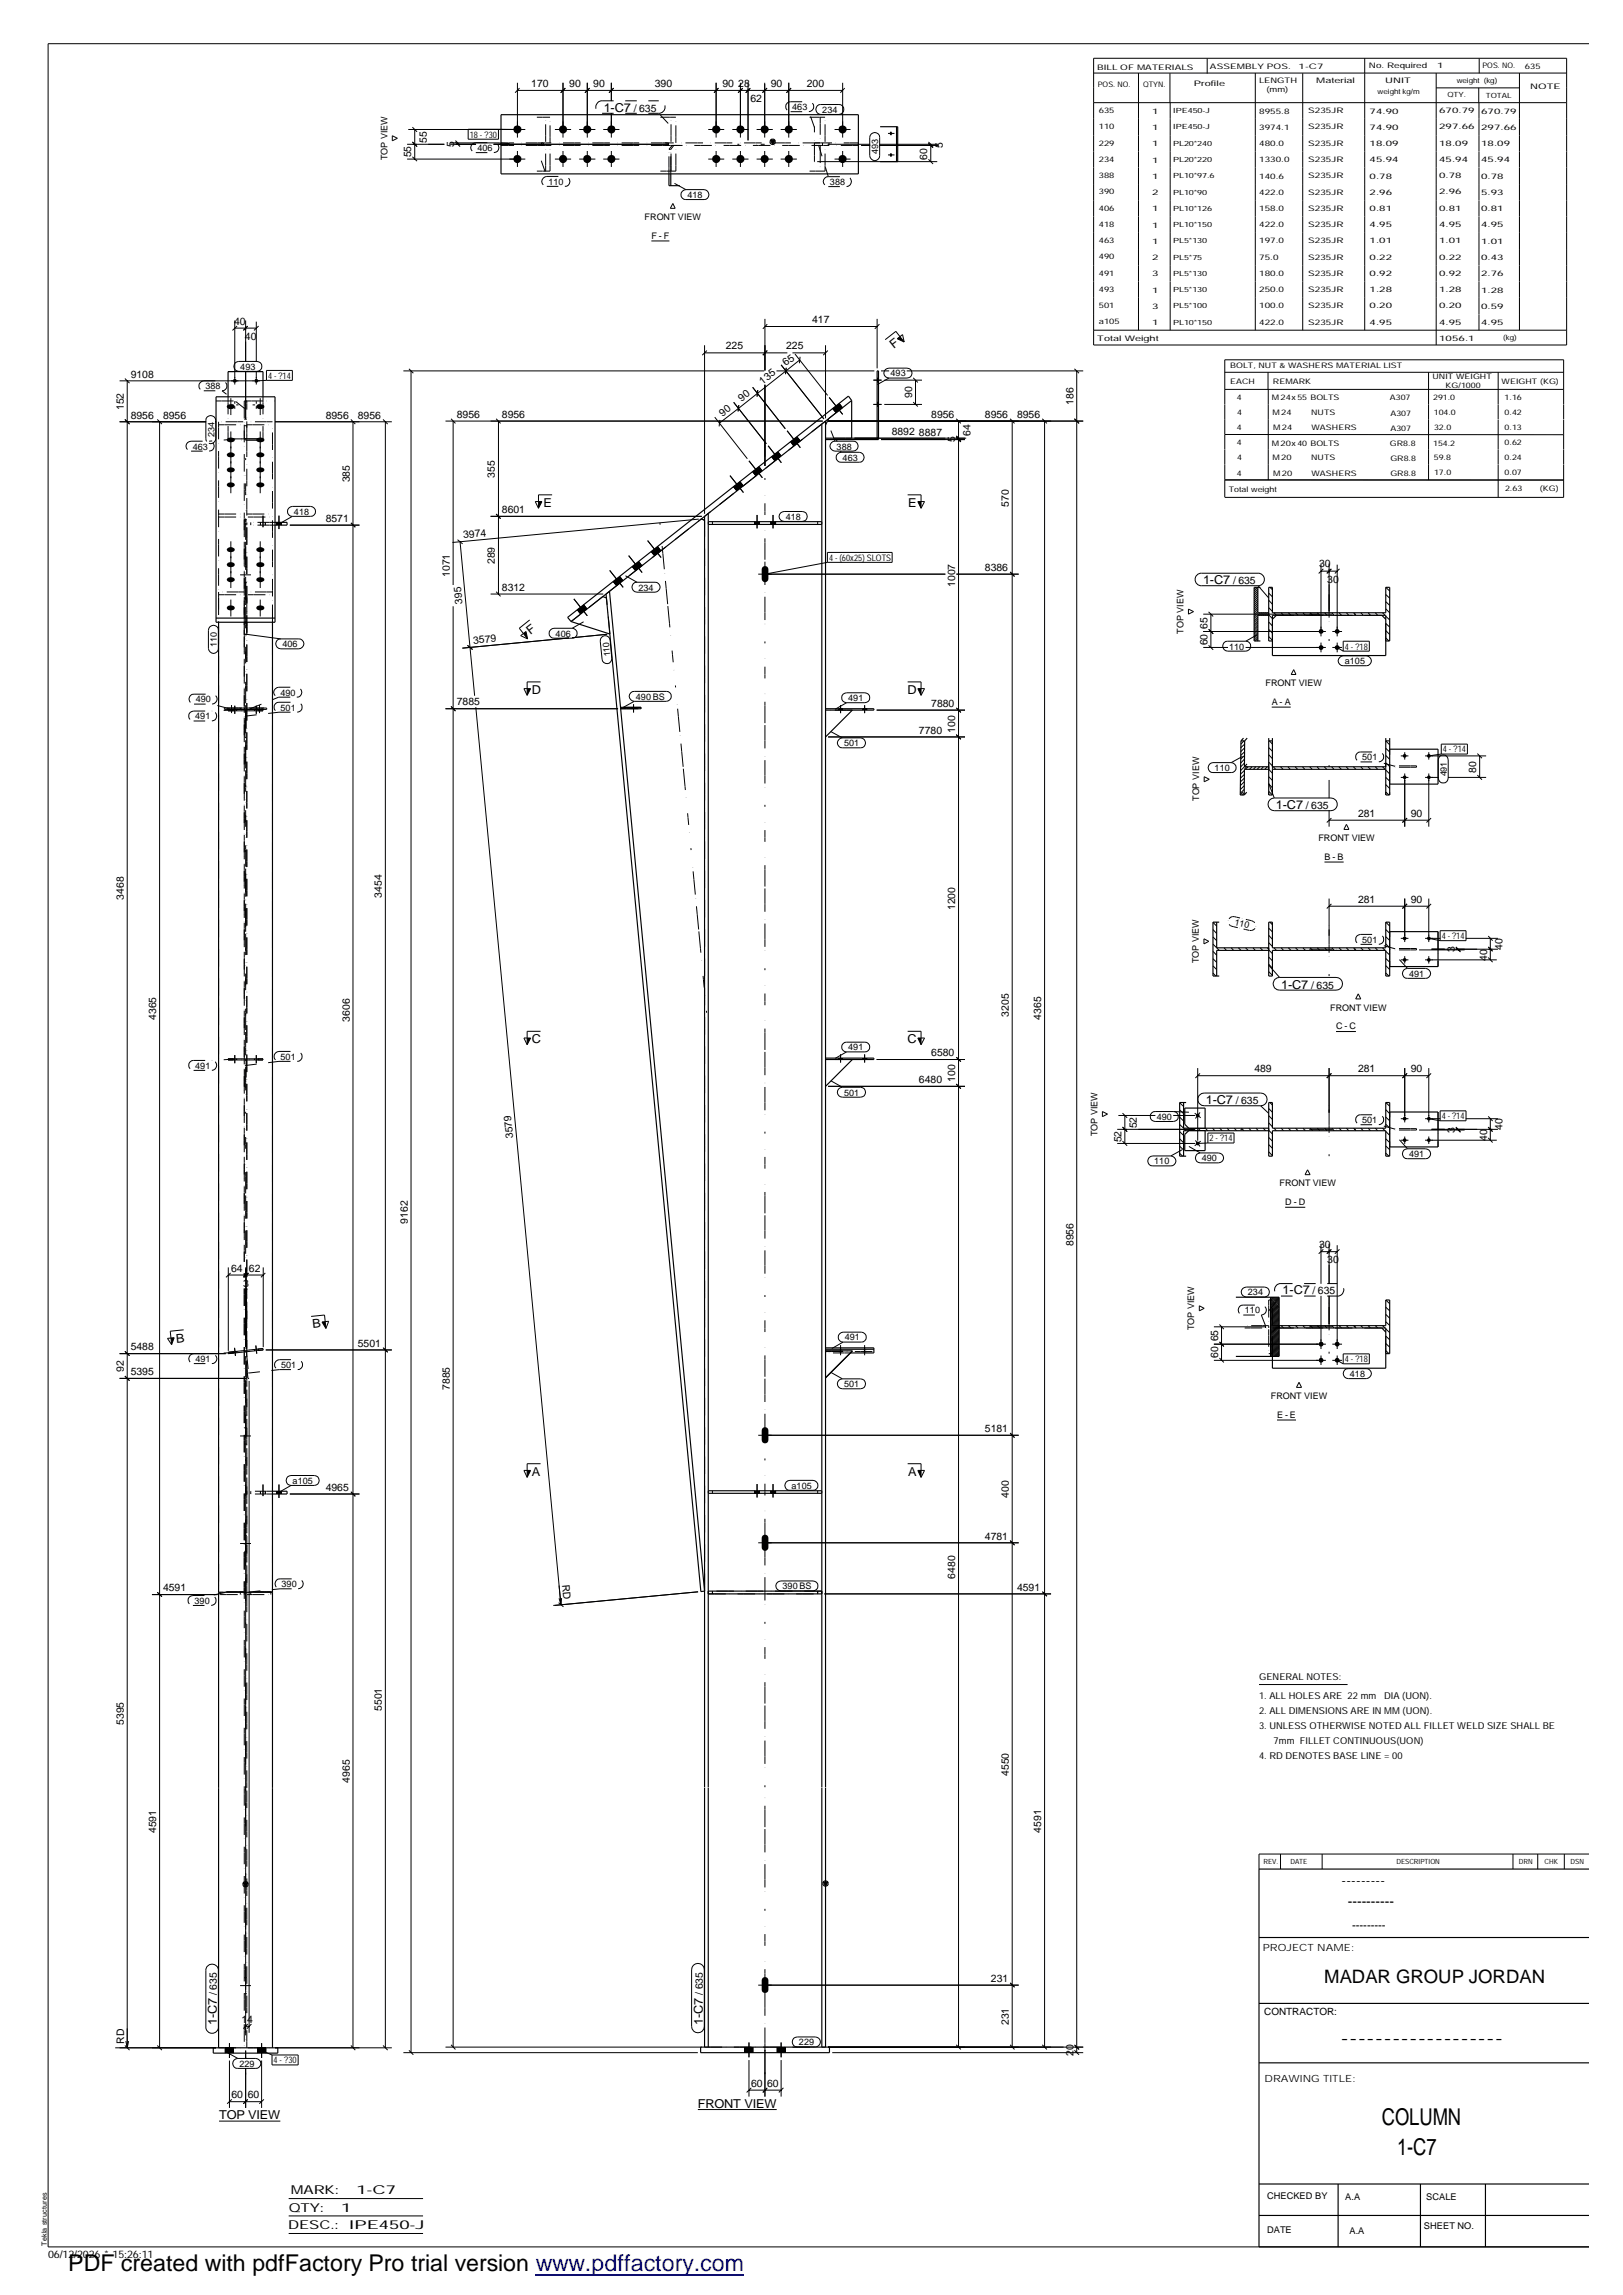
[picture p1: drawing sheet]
<svg xmlns="http://www.w3.org/2000/svg" width="297mm" height="420mm" viewBox="0 0 297 420" stroke-linecap="round" stroke-linejoin="round" font-family="sans-serif">
<defs><g id="words">
<g font-size="4.2">
<text x="252.9" y="389">COLUMN</text>
<text x="255.7" y="394.5">1-C7</text>
<text x="12.5" y="415.8">PDF created with pdfFactory Pro trial version www.pdffactory.com</text>
</g>
<text font-size="3.4" x="242.4" y="363">MADAR GROUP JORDAN</text>
<g font-size="2.5">
<text x="245.5" y="345.1">---------</text>
<text x="246.7" y="349">----------</text>
<text x="245.4" y="374">-------------------</text>
</g>
<g font-size="2.2">
<text x="110.5" y="20.4">1-C7</text>
<text x="163.6" y="63.8" transform="rotate(-38 163.6 63.8)">F</text>
<text x="99.4" y="92.8">E</text>
<text x="166.2" y="92.8">E</text>
<text x="220.2" y="106.9">1-C7</text>
<text x="97.1" y="116.2" transform="rotate(-38 97.1 116.2)">F</text>
<text x="97.3" y="127">D</text>
<text x="166.1" y="127">D</text>
<text x="233.5" y="148.1">1-C7</text>
<text x="234.5" y="181">1-C7</text>
<text x="97.3" y="191">C</text>
<text x="166.1" y="191">C</text>
<text x="220.7" y="202.1">1-C7</text>
<text x="234.7" y="237">1-C7</text>
<text x="32.3" y="245.8" transform="rotate(-6 32.3 245.8)">B</text>
<text x="57.3" y="243.2" transform="rotate(-6 57.3 243.2)">B</text>
<text x="97.3" y="270.2">A</text>
<text x="166.2" y="270.2">A</text>
<text x="39.7" y="370.8" transform="rotate(-90 39.7 370.8)">1-C7</text>
<text x="128.7" y="370.7" transform="rotate(-90 128.7 370.7)">1-C7</text>
<text x="40.1" y="387.9">TOP VIEW</text>
<text x="127.7" y="385.9">FRONT VIEW</text>
<text x="53.2" y="401.7">MARK:</text>
<text x="65.2" y="401.7">1-C7</text>
<text x="52.8" y="404.9">QTY:</text>
<text x="62.4" y="404.9">1</text>
<text x="52.7" y="408.1">DESC.:</text>
<text x="63.9" y="408">IPE450-J</text>
</g>
<text font-size="2.1" x="247.5" y="353.1">---------</text>
<g font-size="1.9">
<text x="97.2" y="15.9">170</text>
<text x="104.2" y="15.9">90</text>
<text x="108.6" y="15.9">90</text>
<text x="119.8" y="15.9">390</text>
<text x="132.2" y="15.9">90</text>
<text x="135.1" y="15.9">28</text>
<text x="141.1" y="15.9">90</text>
<text x="147.7" y="15.9">200</text>
<text x="116" y="20.4">/ 635</text>
<text x="137.3" y="18.7">62</text>
<text x="75.3" y="28.8" transform="rotate(-90 75.3 28.8)">55</text>
<text x="78.1" y="26.2" transform="rotate(-90 78.1 26.2)">55</text>
<text x="83.1" y="26.8" transform="rotate(-90 83.1 26.8)">5</text>
<text x="169.7" y="29.2" transform="rotate(-90 169.7 29.2)">60</text>
<text x="172.6" y="27.1" transform="rotate(-90 172.6 27.1)">5</text>
<text x="42.8" y="59.4">40</text>
<text x="148.6" y="59.1">417</text>
<text x="44.8" y="62.2">40</text>
<text x="132.8" y="63.9">225</text>
<text x="143.9" y="63.9">225</text>
<text x="23.9" y="69.1">9108</text>
<text x="139.6" y="70.4" transform="rotate(-38 139.6 70.4)">135</text>
<text x="143.8" y="67.1" transform="rotate(-38 143.8 67.1)">65</text>
<text x="22.7" y="75.1" transform="rotate(-90 22.7 75.1)">152</text>
<text x="23.9" y="76.6">8956</text>
<text x="29.8" y="76.6">8956</text>
<text x="59.6" y="76.6">8956</text>
<text x="65.5" y="76.6">8956</text>
<text x="83.6" y="76.5">8956</text>
<text x="91.9" y="76.5">8956</text>
<text x="132.2" y="76.3" transform="rotate(-38 132.2 76.3)">90</text>
<text x="135.7" y="73.5" transform="rotate(-38 135.7 73.5)">90</text>
<text x="166.9" y="72.9" transform="rotate(-90 166.9 72.9)">90</text>
<text x="170.4" y="76.5">8956</text>
<text x="180.3" y="76.5">8956</text>
<text x="186.1" y="76.5">8956</text>
<text x="196.5" y="74.1" transform="rotate(-90 196.5 74.1)">186</text>
<text x="163.2" y="79.6">8892</text>
<text x="168.2" y="79.9">8887</text>
<text x="174.8" y="80.9" transform="rotate(-90 174.8 80.9)">5</text>
<text x="177.6" y="79.8" transform="rotate(-90 177.6 79.8)">64</text>
<text x="64" y="88.3" transform="rotate(-90 64 88.3)">385</text>
<text x="90.6" y="87.5" transform="rotate(-90 90.6 87.5)">355</text>
<text x="59.6" y="95.5">8571</text>
<text x="91.9" y="93.9">8601</text>
<text x="184.7" y="92.8" transform="rotate(-90 184.7 92.8)">570</text>
<text x="84.8" y="98.6" transform="rotate(-5 84.8 98.6)">3974</text>
<text x="82.3" y="105.6" transform="rotate(-90 82.3 105.6)">1071</text>
<text x="90.6" y="103.3" transform="rotate(-90 90.6 103.3)">289</text>
<text x="174.8" y="107.4" transform="rotate(-90 174.8 107.4)">1007</text>
<text x="180.3" y="104.5">8386</text>
<text x="225.7" y="106.9">/ 635</text>
<text x="241.4" y="103.9">30</text>
<text x="242.9" y="106.7">30</text>
<text x="84.7" y="110.5" transform="rotate(-95 84.7 110.5)">395</text>
<text x="91.9" y="108.2">8312</text>
<text x="86.7" y="117.9" transform="rotate(-5 86.7 117.9)">3579</text>
<text x="221" y="118.2" transform="rotate(-90 221 118.2)">60</text>
<text x="221" y="115.1" transform="rotate(-90 221 115.1)">65</text>
<text x="83.6" y="129.2">7885</text>
<text x="170.4" y="129.4">7880</text>
<text x="168.2" y="134.3">7780</text>
<text x="174.8" y="134.1" transform="rotate(-90 174.8 134.1)">100</text>
<text x="270.2" y="141.4" transform="rotate(-90 270.2 141.4)">80</text>
<text x="239" y="148.1">/ 635</text>
<text x="248.5" y="149.5">281</text>
<text x="258.2" y="149.5">90</text>
<text x="22.7" y="164.7" transform="rotate(-90 22.7 164.7)">3468</text>
<text x="69.9" y="164.3" transform="rotate(-90 69.9 164.3)">3454</text>
<text x="174.8" y="166.6" transform="rotate(-90 174.8 166.6)">1200</text>
<text x="248.5" y="165.2">281</text>
<text x="258.2" y="165.2">90</text>
<text x="275" y="173.9" transform="rotate(-90 275 173.9)">40</text>
<text x="266.2" y="174.4" transform="rotate(-90 266.2 174.4)">3</text>
<text x="272.2" y="175.9" transform="rotate(-90 272.2 175.9)">40</text>
<text x="239.9" y="181">/ 635</text>
<text x="28.6" y="186.7" transform="rotate(-90 28.6 186.7)">4365</text>
<text x="64" y="187" transform="rotate(-90 64 187)">3606</text>
<text x="184.7" y="186.1" transform="rotate(-90 184.7 186.1)">3205</text>
<text x="190.5" y="186.6" transform="rotate(-90 190.5 186.6)">4365</text>
<text x="170.4" y="193.4">6580</text>
<text x="229.6" y="196.3">489</text>
<text x="248.5" y="196.3">281</text>
<text x="258.2" y="196.3">90</text>
<text x="168.2" y="198.3">6480</text>
<text x="174.8" y="198" transform="rotate(-90 174.8 198)">100</text>
<text x="226.2" y="202.1">/ 635</text>
<text x="93.9" y="208.4" transform="rotate(-95 93.9 208.4)">3579</text>
<text x="205.2" y="209.1" transform="rotate(-90 205.2 209.1)">52</text>
<text x="208.1" y="206.6" transform="rotate(-90 208.1 206.6)">52</text>
<text x="266.2" y="207.4" transform="rotate(-90 266.2 207.4)">3</text>
<text x="272.2" y="208.8" transform="rotate(-90 272.2 208.8)">40</text>
<text x="275" y="206.9" transform="rotate(-90 275 206.9)">40</text>
<text x="74.6" y="224" transform="rotate(-90 74.6 224)">9162</text>
<text x="42.3" y="232.8">64</text>
<text x="45.6" y="232.8">62</text>
<text x="196.5" y="228.1" transform="rotate(-90 196.5 228.1)">8956</text>
<text x="241.4" y="228.5">30</text>
<text x="242.9" y="231.3">30</text>
<text x="44.5" y="235.6">3</text>
<text x="240.2" y="237">/ 635</text>
<text x="223" y="245.6" transform="rotate(-90 223 245.6)">65</text>
<text x="22.7" y="251.2" transform="rotate(-90 22.7 251.2)">92</text>
<text x="23.9" y="251.8">5395</text>
<text x="23.9" y="247.2">5488</text>
<text x="65.5" y="246.5">5501</text>
<text x="223" y="248.7" transform="rotate(-90 223 248.7)">60</text>
<text x="82.3" y="254.5" transform="rotate(-90 82.3 254.5)">7885</text>
<text x="180.3" y="262.2">5181</text>
<text x="59.6" y="272.9">4965</text>
<text x="184.7" y="274.2" transform="rotate(-90 184.7 274.2)">400</text>
<text x="180.3" y="281.9">4781</text>
<text x="29.8" y="291.3">4591</text>
<text x="102.9" y="290.2" transform="rotate(85 102.9 290.2)">RD</text>
<text x="174.8" y="289" transform="rotate(-90 174.8 289)">6480</text>
<text x="186.1" y="291.2">4591</text>
<text x="22.7" y="315.8" transform="rotate(-90 22.7 315.8)">5395</text>
<text x="69.9" y="313.2" transform="rotate(-90 69.9 313.2)">5501</text>
<text x="64" y="326.4" transform="rotate(-90 64 326.4)">4965</text>
<text x="184.7" y="325.1" transform="rotate(-90 184.7 325.1)">4550</text>
<text x="28.6" y="335.6" transform="rotate(-90 28.6 335.6)">4591</text>
<text x="190.5" y="335.5" transform="rotate(-90 190.5 335.5)">4591</text>
<text x="39.7" y="365.3" transform="rotate(-90 39.7 365.3)">/ 635</text>
<text x="128.7" y="365.2" transform="rotate(-90 128.7 365.2)">/ 635</text>
<text x="181.4" y="362.8">231</text>
<text x="44.2" y="370.3">14</text>
<text x="184.7" y="370.8" transform="rotate(-90 184.7 370.8)">231</text>
<text x="22.7" y="374.2" transform="rotate(-90 22.7 374.2)">RD</text>
<text x="196.5" y="376.4" transform="rotate(-90 196.5 376.4)">20</text>
<text x="137.5" y="382">60</text>
<text x="140.4" y="382">60</text>
<text x="42.4" y="384.1">60</text>
<text x="45.3" y="384.1">60</text>
<text x="8.8" y="413.3">06/12/2026 * 15:26:11</text>
</g>
<g font-size="1.8">
<text x="231.1" y="357.3">PROJECT NAME:</text>
<text x="231.4" y="368.9">CONTRACTOR:</text>
<text x="231.4" y="381.2">DRAWING TITLE:</text>
</g>
<g font-size="1.7">
<text x="145" y="20.2">463</text>
<text x="150.5" y="20.7">234</text>
<text x="70.9" y="29.3" transform="rotate(-90 70.9 29.3)">TOP VIEW</text>
<text x="86" y="25.2">18- ?30</text>
<text x="87.4" y="27.6">406</text>
<text x="160.7" y="28.2" transform="rotate(-90 160.7 28.2)">493</text>
<text x="100.4" y="33.8">110</text>
<text x="151.9" y="33.9">388</text>
<text x="118" y="40.3">FRONT VIEW</text>
<text x="125.8" y="36.2">418</text>
<text x="119.2" y="43.8">F - F</text>
<text x="37.6" y="71.2">388</text>
<text x="44" y="67.7">493</text>
<text x="49.1" y="69.3">4- ?14</text>
<text x="163" y="68.9">493</text>
<text x="35.3" y="82.3">463</text>
<text x="39.2" y="80" transform="rotate(-90 39.2 80)">234</text>
<text x="153.1" y="82.3">388</text>
<text x="154.2" y="84.3">463</text>
<text x="53.8" y="94.2">418</text>
<text x="143.8" y="95.2">418</text>
<text x="151.7" y="102.7">4- (60x25) SLOTS</text>
<text x="116.8" y="108.1">234</text>
<text x="39.7" y="118.4" transform="rotate(-90 39.7 118.4)">110</text>
<text x="51.7" y="118.5">406</text>
<text x="101.7" y="116.5">406</text>
<text x="216.6" y="116" transform="rotate(-90 216.6 116)">TOP VIEW</text>
<text x="225" y="118.9">110</text>
<text x="246.1" y="118.9">4- ?18</text>
<text x="111.7" y="120.2" transform="rotate(-95 111.7 120.2)">110</text>
<text x="231.6" y="125.6">FRONT VIEW</text>
<text x="246.1" y="121.6">a105</text>
<text x="35.7" y="131.7">491</text>
<text x="35.8" y="128.6">490</text>
<text x="51.3" y="127.4">490</text>
<text x="51.4" y="130.1">501</text>
<text x="116.4" y="128.1">490 BS</text>
<text x="155.2" y="128.4">491</text>
<text x="232.7" y="129.1">A - A</text>
<text x="154.5" y="136.6">501</text>
<text x="264.1" y="137.8">4- ?14</text>
<text x="222.3" y="141.1">110</text>
<text x="249.3" y="139.2">501</text>
<text x="264.8" y="142.2" transform="rotate(-90 264.8 142.2)">491</text>
<text x="219.5" y="146.6" transform="rotate(-90 219.5 146.6)">TOP VIEW</text>
<text x="241.3" y="154">FRONT VIEW</text>
<text x="242.4" y="157.4">B - B</text>
<text x="225.8" y="169.4" transform="rotate(13 225.8 169.4)">110</text>
<text x="249.3" y="172.6">501</text>
<text x="263.9" y="171.9">4- ?14</text>
<text x="219.4" y="176.4" transform="rotate(-90 219.4 176.4)">TOP VIEW</text>
<text x="257.9" y="178.8">491</text>
<text x="243.5" y="185">FRONT VIEW</text>
<text x="244.5" y="188.5">C - C</text>
<text x="35.7" y="195.7">491</text>
<text x="51.4" y="194">501</text>
<text x="155.2" y="192.3">491</text>
<text x="154.5" y="200.6">501</text>
<text x="200.9" y="208" transform="rotate(-90 200.9 208)">TOP VIEW</text>
<text x="211.7" y="205">490</text>
<text x="221.4" y="209">2- ?14</text>
<text x="249.3" y="205.6">501</text>
<text x="263.9" y="204.9">4- ?14</text>
<text x="211.2" y="213.1">110</text>
<text x="220" y="212.6">490</text>
<text x="257.9" y="211.8">491</text>
<text x="234.2" y="217.2">FRONT VIEW</text>
<text x="235.2" y="220.7">D - D</text>
<text x="228.4" y="237.2">234</text>
<text x="154.6" y="245.4">491</text>
<text x="218.6" y="243.5" transform="rotate(-90 218.6 243.5)">TOP VIEW</text>
<text x="227.8" y="240.5">110</text>
<text x="35.8" y="249.3">491</text>
<text x="51.4" y="250.4">501</text>
<text x="246.1" y="249.4">4- ?18</text>
<text x="154.5" y="254">501</text>
<text x="232.6" y="256.1">FRONT VIEW</text>
<text x="247.1" y="252.1">418</text>
<text x="233.7" y="259.6">E - E</text>
<text x="53.6" y="271.7">a105</text>
<text x="144.9" y="272.5">a105</text>
<text x="35.6" y="293.6">390</text>
<text x="51.5" y="290.6">390</text>
<text x="143.2" y="291">390 BS</text>
<text x="230.4" y="311.1">1. ALL HOLES ARE 22 mm</text>
<text x="230.4" y="307.6">GENERAL NOTES:</text>
<text x="253.3" y="311.1">DIA (UON).</text>
<text x="230.4" y="313.8">2. ALL DIMENSIONS ARE IN MM (UON).</text>
<text x="230.4" y="316.5">3. UNLESS OTHERWISE NOTED ALL FILLET WELD SIZE SHALL BE</text>
<text x="230.4" y="321.9">4. RD DENOTES BASE LINE = 00</text>
<text x="233.1" y="319.2">7mm FILLET CONTINUOUS(UON)</text>
<text x="50.1" y="377.7">4- ?30</text>
<text x="146.2" y="374.4">229</text>
<text x="43.8" y="378.4">229</text>
<text x="231.9" y="402.5">CHECKED BY</text>
<text x="246.2" y="402.8">A.A</text>
<text x="261" y="402.8">SCALE</text>
<text x="231.9" y="408.8">DATE</text>
<text x="247" y="409">A.A</text>
<text x="260.6" y="408.1">SHEET NO.</text>
</g>
<g font-size="1.4">
<text x="200.8" y="12.8">BILL OF MATERIALS</text>
<text x="200.9" y="16">POS. NO.</text>
<text x="209.2" y="15.9">QTYN.</text>
<text x="218.5" y="15.7">Profile</text>
<text x="221.4" y="12.7">ASSEMBLY POS.</text>
<text x="230.4" y="15.1">LENGTH</text>
<text x="231.8" y="16.9">(mm)</text>
<text x="237.7" y="12.7">1-C7</text>
<text x="240.9" y="15.2">Material</text>
<text x="250.5" y="12.5">No. Required</text>
<text x="253.5" y="15.2">UNIT</text>
<text x="263" y="12.5">1</text>
<text x="271.3" y="12.5">POS. NO.</text>
<text x="279.1" y="12.6">635</text>
<text x="280.1" y="16.3">NOTE</text>
<text x="201.1" y="20.7">635</text>
<text x="201.1" y="23.7">110</text>
<text x="210.9" y="20.8">1</text>
<text x="210.9" y="23.8">1</text>
<text x="230.5" y="20.8">8955.8</text>
<text x="230.5" y="23.7">3974.1</text>
<text x="239.4" y="20.7">S235JR</text>
<text x="239.4" y="23.7">S235JR</text>
<text x="250.7" y="20.8">74.90</text>
<text x="250.7" y="23.7">74.90</text>
<text x="263.4" y="20.7">670.79</text>
<text x="263.4" y="23.7">297.66</text>
<text x="271.1" y="20.8">670.79</text>
<text x="271.1" y="23.8">297.66</text>
<text x="201.1" y="26.7">229</text>
<text x="201.1" y="29.6">234</text>
<text x="210.9" y="26.8">1</text>
<text x="210.9" y="29.8">1</text>
<text x="230.5" y="26.7">480.0</text>
<text x="230.5" y="29.7">1330.0</text>
<text x="239.4" y="26.7">S235JR</text>
<text x="239.4" y="29.7">S235JR</text>
<text x="250.7" y="26.7">18.09</text>
<text x="250.7" y="29.7">45.94</text>
<text x="263.4" y="26.7">18.09</text>
<text x="263.4" y="29.7">45.94</text>
<text x="271.1" y="26.8">18.09</text>
<text x="271.1" y="29.7">45.94</text>
<text x="201.1" y="32.6">388</text>
<text x="201.1" y="35.6">390</text>
<text x="210.9" y="32.7">1</text>
<text x="210.9" y="35.7">2</text>
<text x="230.5" y="32.7">140.6</text>
<text x="230.5" y="35.6">422.0</text>
<text x="239.4" y="32.6">S235JR</text>
<text x="239.4" y="35.6">S235JR</text>
<text x="250.7" y="32.7">0.78</text>
<text x="250.7" y="35.6">2.96</text>
<text x="263.4" y="32.6">0.78</text>
<text x="263.4" y="35.6">2.96</text>
<text x="271.1" y="32.7">0.78</text>
<text x="271.1" y="35.7">5.93</text>
<text x="201.1" y="38.6">406</text>
<text x="201.1" y="41.5">418</text>
<text x="210.9" y="38.7">1</text>
<text x="210.9" y="41.7">1</text>
<text x="230.5" y="38.6">158.0</text>
<text x="230.5" y="41.6">422.0</text>
<text x="239.4" y="38.6">S235JR</text>
<text x="239.4" y="41.6">S235JR</text>
<text x="250.7" y="38.7">0.81</text>
<text x="250.7" y="41.6">4.95</text>
<text x="263.4" y="38.6">0.81</text>
<text x="263.4" y="41.6">4.95</text>
<text x="271.1" y="38.7">0.81</text>
<text x="271.1" y="41.6">4.95</text>
<text x="201.1" y="44.5">463</text>
<text x="201.1" y="47.5">490</text>
<text x="210.9" y="44.6">1</text>
<text x="210.9" y="47.6">2</text>
<text x="230.5" y="44.6">197.0</text>
<text x="230.5" y="47.5">75.0</text>
<text x="239.4" y="44.5">S235JR</text>
<text x="239.4" y="47.5">S235JR</text>
<text x="250.7" y="44.6">1.01</text>
<text x="250.7" y="47.5">0.22</text>
<text x="263.4" y="44.5">1.01</text>
<text x="263.4" y="47.5">0.22</text>
<text x="271.1" y="44.6">1.01</text>
<text x="271.1" y="47.6">0.43</text>
<text x="201.1" y="50.5">491</text>
<text x="201.1" y="53.5">493</text>
<text x="210.9" y="50.6">3</text>
<text x="210.9" y="53.6">1</text>
<text x="230.5" y="50.5">180.0</text>
<text x="230.5" y="53.5">250.0</text>
<text x="239.4" y="50.5">S235JR</text>
<text x="239.4" y="53.5">S235JR</text>
<text x="250.7" y="50.5">0.92</text>
<text x="250.7" y="53.5">1.28</text>
<text x="263.4" y="50.5">0.92</text>
<text x="263.4" y="53.5">1.28</text>
<text x="271.1" y="50.5">2.76</text>
<text x="271.1" y="53.6">1.28</text>
<text x="201.1" y="56.4">501</text>
<text x="201.1" y="59.4">a105</text>
<text x="210.9" y="56.5">3</text>
<text x="210.9" y="59.5">1</text>
<text x="230.5" y="56.5">100.0</text>
<text x="230.5" y="59.4">422.0</text>
<text x="239.4" y="56.5">S235JR</text>
<text x="239.4" y="59.4">S235JR</text>
<text x="250.7" y="56.5">0.20</text>
<text x="250.7" y="59.5">4.95</text>
<text x="263.4" y="56.4">0.20</text>
<text x="263.4" y="59.4">4.95</text>
<text x="271.1" y="56.5">0.59</text>
<text x="271.1" y="59.5">4.95</text>
<text x="200.8" y="62.4">Total Weight</text>
<text x="263.4" y="62.4">1056.1</text>
<text x="225.1" y="70.3">EACH</text>
<text x="225.1" y="67.4">BOLT, NUT &amp; WASHERS MATERIAL LIST</text>
<text x="233" y="70.3">REMARK</text>
<text x="262.2" y="69.4">UNIT WEIGHT</text>
<text x="264.6" y="71">KG/1000</text>
<text x="274.8" y="70.2">WEIGHT (KG)</text>
<text x="226.4" y="73.2">4</text>
<text x="226.4" y="75.9">4</text>
<text x="232.7" y="73.3">M24x 55 BOLTS</text>
<text x="232.9" y="76">M24</text>
<text x="239.9" y="76">NUTS</text>
<text x="254.4" y="73.3">A307</text>
<text x="254.5" y="76.2">A307</text>
<text x="262.3" y="73.3">291.0</text>
<text x="262.4" y="75.9">104.0</text>
<text x="275.4" y="73.2">1.16</text>
<text x="275.4" y="76">0.42</text>
<text x="226.4" y="78.8">4</text>
<text x="226.4" y="81.5">4</text>
<text x="232.7" y="81.6">M20x 40 BOLTS</text>
<text x="233" y="78.8">M24</text>
<text x="240" y="78.8">WASHERS</text>
<text x="254.4" y="81.6">GR8.8</text>
<text x="254.5" y="78.9">A307</text>
<text x="262.3" y="81.6">154.2</text>
<text x="262.5" y="78.7">32.0</text>
<text x="275.4" y="78.7">0.13</text>
<text x="275.4" y="81.5">0.62</text>
<text x="226.4" y="87.1">4</text>
<text x="226.4" y="84.2">4</text>
<text x="232.9" y="84.3">M20</text>
<text x="233" y="87.1">M20</text>
<text x="239.9" y="84.3">NUTS</text>
<text x="240" y="87.1">WASHERS</text>
<text x="254.5" y="84.4">GR8.8</text>
<text x="254.5" y="87.2">GR8.8</text>
<text x="262.4" y="84.2">59.8</text>
<text x="262.5" y="87">17.0</text>
<text x="275.4" y="84.3">0.24</text>
<text x="275.4" y="87">0.07</text>
<text x="275.5" y="89.9">2.63</text>
<text x="281.8" y="89.8">(KG)</text>
<text x="224.9" y="90">Total weight</text>
</g>
<g font-size="1.3">
<text x="252.1" y="17.1">weightkg/m</text>
<text x="264.9" y="17.8">QTY.</text>
<text x="266.6" y="15.2">weight (kg)</text>
<text x="271.9" y="17.9">TOTAL</text>
<text x="214.7" y="20.7">IPE450-J</text>
<text x="214.7" y="23.7">IPE450-J</text>
<text x="214.7" y="26.7">PL20*240</text>
<text x="214.7" y="29.7">PL20*220</text>
<text x="214.7" y="32.6">PL10*97.6</text>
<text x="214.7" y="35.6">PL10*90</text>
<text x="214.7" y="38.6">PL10*126</text>
<text x="214.7" y="41.6">PL10*150</text>
<text x="214.7" y="44.6">PL5*130</text>
<text x="214.7" y="47.5">PL5*75</text>
<text x="214.7" y="50.5">PL5*130</text>
<text x="214.7" y="53.5">PL5*130</text>
<text x="214.7" y="56.5">PL5*100</text>
<text x="214.7" y="59.4">PL10*150</text>
<text x="275.1" y="62.2">(kg)</text>
<text x="231.2" y="341.3">REV.</text>
<text x="236.2" y="341.2">DATE</text>
<text x="255.6" y="341.3">DESCRIPTION</text>
<text x="278" y="341.2">DRN</text>
<text x="282.7" y="341.2">CHK</text>
<text x="287.4" y="341.3">DSN</text>
<text x="8.6" y="411.1" transform="rotate(-90 8.6 411.1)">Tekla structures</text>
</g>
</g></defs>
<g fill="none" stroke="#000" stroke-width=".18">
<path d="M94.7 15.2v10M94.7 16.6h59.5M95.1 16.1l-.8 .9M103 15.2v10M103.5 16.1l-.9 .9M107.5 15.2v10M107.9 16.1l-.8 .9M111.9 15.2v3.3M112.3 16.1l-.8 .9M131.1 15.2v10M131.5 16.1l-.8 .9M135.5 15.2v10"/>
<path d="M135.9 16.1l-.8 .9 .8-.8M136.9 15.2v10.5M137.3 16.1l-.8 .9 .8-.8M140 15.2v10M140.4 16.1l-.9 .9M144.4 15.2v10M144.8 16.1l-.9 .9M149.6 19.4l.6-.3h3.3a.91 .91 0 0 1 .9 .9 .91 .91 0 0 1-.9 1h-3.3a.94 .94 0 0 1-.8-.6 .94 .94 0 0 1 .2-1zM154.2 15.2v10M154.6 16.1l-.8 .9M200.2 10.7h86.5v52.5h-86.5zM200.2 13.4h86.5"/>
<path d="M200.2 18.8h86.5M208.4 13.4v47.1M214.1 13.4v5.4M214.2 18.8v41.7M220.9 10.7v2.8M229.7 13.4v47.1M238.4 13.4v47.1M249.8 10.7v49.8M262.8 13.4v49.8M262.8 16.1h15.3M270.6 16.1v2.7M270.7 18.8v41.7"/>
<path d="M270.7 10.7v2.7M278.1 13.4v47.1M290.7 8h-281.9v403.4h281.9M71.8 24.8l.9 .5-.9 .5zM74.5 29.1h21.6M74.5 26.4h6.8M74.7 23.7h21.4M75.5 28.7l.8 .8M75.5 26l.8 .8M75.5 23.3l.8 .8M75.9 23.7v5.4M82.4 26.4h4.7"/>
<path d="M82.4 26.2h8.8M83.4 26l.8 .8M83.4 25.7l.8 .9M83.8 26.2v.2M85.7 23.7h5.5v1.8h-5.5zM90.3 26.4h32M91.2 23.7h3.5M94.7 27.6v3M101.6 29.1h2.9M101.6 23.7h2.9M103 27.6v3M106 29.1h3"/>
<path d="M106 23.7h3M107.5 27.6v3M110.4 29.1h3M110.4 23.7h3M111.9 20.7v4.5M111.9 27.6v3M123.1 37.3l.5 .8h-.9zM123.4 33.6l2.1 1.1M124.9 35l.6-.3h3.4a.91 .91 0 0 1 .9 .9 .91 .91 0 0 1-.9 .9h-3.4a.88 .88 0 0 1-.8-.5 .88 .88 0 0 1 .2-1zM129.6 29.1h2.9M129.6 23.7h2.9M131.1 27.6v3"/>
<path d="M134 29.1h3M134 23.7h3M135.5 27.6v3M138.5 29.1h2.9M138.5 23.7h2.9M140 27.6v3M142.9 29.1h2.9M142.9 23.7h2.9M144.4 27.6v3M149.6 29.6h21.9M151.5 26.4h7.8M152.7 29.1h3"/>
<path d="M152.7 23.7h3M154.2 27.6v3M157.6 26.6h1.7M159.5 24.5a.91 .91 0 0 1 .9-.2 .91 .91 0 0 1 .6 .8v3.4a.91 .91 0 0 1-.9 .9 .91 .91 0 0 1-.9-.9v-3.4zM161 26.6h10.7M161 26.4h10.7M162.5 24.4h1.2M162.5 28.4h1.2M169.9 29.2l.9 .8M169.9 26.2l.9 .9M169.9 26l.9 .8M170.3 26.4v3.2"/>
<path d="M43 58.7v11.7M43.4 59.7l-.9 .8M45 58.7v7.5M45.3 59.7l-.8 .8M46.9 58.9v7.3M47.3 59.7l-.8 .8M119.2 44.1h3.3M140 58.4v9.4M140 59.8h20.5M140.4 59.4l-.8 .8M160.5 58.4v9M161 59.4l-.9 .8"/>
<path d="M21.9 69.7h25.7M21.9 77.2h15.8M22.9 76.8l.8 .8M22.9 69.3l.8 .8M23.3 69.7v305.2M28.8 76.8l.8 .8M29.2 77.2v297.7M39.4 77.2h.1M42.2 72.9v3.1M42.2 79v11.3M42.3 74.1h.5M43 73.4v.5"/>
<path d="M43 74.4v.4M43 60.1h3.9M43.1 66.4l.6-.2h3.3a.91 .91 0 0 1 .9 .9 .91 .91 0 0 1-.9 .9h-3.3a.93 .93 0 0 1-.8-.6 .93 .93 0 0 1 .2-1zM43.2 74.1h.4M45 67.9v8.8M46.2 74.1h.5M46.9 67.9v2.5M46.9 73.4v.5M46.9 74.4v.4M47.2 74.1h.4M47.6 72.9v3.1M47.6 79v11.3"/>
<path d="M48.8 67.8h4.7v1.8h-4.7zM48.8 69.6l-1.9 .1M50.3 77.2h21.4M64.2 76.8l.8 .8M64.6 77.2v297.7M70.1 76.8l.9 .8M70.5 77.2v297.7M73.8 67.9h66.1M74.8 67.5l.8 .8M75.2 67.9v307.9M81.5 77.1h69.1M82.5 76.7l.9 .8"/>
<path d="M82.9 77.1v30M90.8 76.7l.8 .8M91.2 77.1v31.7M128.9 64.6h15.2M128.9 63.2v30.9M129.4 64.2l-.9 .8M130.8 76.4l6 7.6M131.7 76.9l-.1 1.2M134.3 73.7l6 7.5M135.2 74.2l-.1 1.1M137.8 70.9l5.9 7.6M138.7 71.4l-.1 1.2"/>
<path d="M140 70.4v14.9M140.4 64.2l-.8 .8M142.1 67.9h17.9M143 66.8l7.8 9.9M143.9 67.3l-.1 1.2 .1-1.1M144.1 78.9l2.4 3.1M145 64.6h6.1M145.5 64.8l6 7.6M145.8 80l.7 .7M146.3 65.9l-14.6 11.6M146.4 65.3l-.1 1.2M151.1 63.2v13.4"/>
<path d="M151.5 64.2l-.8 .8M151.6 77.1h46.6M151.8 72.8l2.4 3.1M152.1 78.8l.7 2M152.4 74.8l.6 .8M153.6 73.9l.6 .7M159.9 74h1.4M159.9 69.6h1.4M160.5 73.7h.3M160.5 74.4h.3M160.5 69.3h.3M160.5 69.9h.3"/>
<path d="M161.2 67.9h1.5M161.8 74h6.9M161.8 69.6h6.9M162 62.2l2-1.5 1.5 1.9M162.1 67.6l.6-.2h3.3a.91 .91 0 0 1 .9 .9 .91 .91 0 0 1-.9 .9h-3.3a.91 .91 0 0 1-.9-.6 .91 .91 0 0 1 .3-1zM162.7 69.2l-2.1 1.2M164.2 62l1-.7 .3 1.3zM165.9 67.9h32.3M167.1 73.6l.9 .8M167.1 69.2l.9 .8M167.6 69.6v4.4M175 79.8l.9 .8"/>
<path d="M175 76.7l.9 .8M175.4 77.1v297.7M184.9 76.7l.8 .8M185.3 77.1v297.7M190.8 76.7l.8 .8M191.2 77.1v297.7M196.6 76.7l.9 .8M196.6 67.5l.9 .8M197.1 67.9v307.9M200.2 60.5h86.5M224.2 71.3h62M224.2 68.2h62"/>
<path d="M224.2 79.5l62 .1M232.1 68.2v3.1M232.1 71.3v16.6M261.5 68.2v19.7M274.2 68.2v8.6M274.2 76.8v14.3M286.2 76.8v-10.9h-62v25.1M286.2 76.8v14.3h-62M37.8 80.8l-.1-.5v-3.3a.91 .91 0 0 1 .9-.9 .91 .91 0 0 1 .9 .9v3.3a.96 .96 0 0 1-1.3 .9M42.2 99.1v8.6M47.6 99.1v8.6M50.6 95.6v.5"/>
<path d="M51.1 94.4v2.5M51.5 95.6v.5M52.9 93l.6-.3h3.4a.91 .91 0 0 1 .8 .9 .91 .91 0 0 1-.8 .9h-3.4a.88 .88 0 0 1-.8-.5 .88 .88 0 0 1 .2-1zM53 96.1h12.8M53.5 94.5l-2.1 1.2M64.2 95.7l.8 .8M83.7 98.8l1 .8M84.2 99.2l2.7 28.2M89.8 94.5h38.6M90.8 94.1l.8 .9M98 91.8h1.2l-.6 1.2zM101 90.6h-2.4v2.4"/>
<path d="M118.5 99l2.5 3.1M127.9 95l-45.1 4.3M133.6 87.1l2.5 3.1M134.2 89.1l.7 .8M135.4 88.2l.6 .7M137.1 84.4l2.4 3.1M137.8 86.4l.5 .7M138.1 95.5v.5M138.6 94.3v2.4M138.9 85.4l.6 .8M139 95.5v.5M140.6 81.6l2.4 3.1"/>
<path d="M141.1 95.5v.5M141.2 83.6l.6 .8M141.5 94.3v2.4M141.9 95.5v.5M142.4 82.7l.6 .8M142.9 93.9l.6-.3h3.3a.91 .91 0 0 1 .9 1 .91 .91 0 0 1-.9 .9h-3.3a.91 .91 0 0 1-.8-.6 .91 .91 0 0 1 .2-1zM144.7 80.9l.6 .8M152.2 81l.6-.2h3.3a.91 .91 0 0 1 1 .9 .91 .91 0 0 1-1 .9h-3.3a.91 .91 0 0 1-.8-.6 .91 .91 0 0 1 .2-1zM153 80.4l.2 .4M153.3 83.1l.6-.3h3.4a.91 .91 0 0 1 .9 .9 .91 .91 0 0 1-.9 .9h-3.4a.88 .88 0 0 1-.8-.5 .88 .88 0 0 1 .2-1zM153.8 82.6l.1 .2M156.4 80.2h20.4"/>
<path d="M161.2 80.5h15.4M166.1 90.6h2.5v2.4M168 91.8h1.2l-.6 1.2zM175 80.1l.9 .8M224.2 87.8l62 .1h-62M38.4 114.7a.91 .91 0 0 1 1-.1 .91 .91 0 0 1 .6 .8v3.3a.91 .91 0 0 1-.9 .9 .91 .91 0 0 1-1-.9v-3.3zM42.2 109.8v3.1M44.7 116.1l6.7 .9M47.6 109.8v3.1M50.7 117.2l.3-.2h.4h3.3a.91 .91 0 0 1 .9 .9 .91 .91 0 0 1-.9 .9h-3.3a.94 .94 0 0 1-.8-.6 .94 .94 0 0 1 .1-1zM82.9 111v263.8M85.6 118.2l.9 .7"/>
<path d="M89.8 108.8h20.6M90.8 108.3l.8 .9M95.3 116.4l1-.8 .3 1.4zM96.9 113.5l-1.9 1.5 1.6 2M100.8 115.3l.6-.3h3.3a.91 .91 0 0 1 .9 .9 .91 .91 0 0 1-.9 .9h-3.3a.88 .88 0 0 1-.9-.5 .88 .88 0 0 1 .3-1zM104.1 116.8l-19.5 1.9M105 109.6l2.5 3.1M105.7 111.6l.6 .8M106.8 110.7l.6 .8M106.8 113.8l-2.1 1.2M110.1 116.7a.91 .91 0 0 1 .9-.3 .91 .91 0 0 1 .7 .8l.3 3.3a.89 .89 0 0 1-.8 1 .89 .89 0 0 1-1-.8l-.3-3.3zM111.1 116.1l-6.4 .7"/>
<path d="M111.6 104.4l2.4 3.1M112.2 106.5l.7 .7M113.4 105.5l.6 .8M114.5 105.4l2.1 1.2M115.1 101.7l2.4 3.1M115.7 103.7l.6 .8M115.9 106.8l.3-.2h.4h3.3a.91 .91 0 0 1 .9 .9 .91 .91 0 0 1-.9 .9h-3.3a.94 .94 0 0 1-.9-.6 .94 .94 0 0 1 .2-1zM116.9 102.8l.6 .8M119.2 101l.6 .7M120.4 100.1l.5 .7M138.8 105.1h34.2M140 103.9v2.4"/>
<path d="M151.4 101.1h11.9v1.9h-11.9zM151.4 103l-11.4 2.1M175 105.1h11.4M184.9 104.7l.8 .8-.8-.7M217.5 111.5l.9 .5-.9 .4zM219.2 105.1l.5-.2h10.6a1.14 1.14 0 0 1 1.1 1.2 1.14 1.14 0 0 1-1.1 1.1h-10.4a1.16 1.16 0 0 1-1.1-.8 1.16 1.16 0 0 1 .4-1.3zM220.2 115.6h22.5M220.2 118.5h4.5M220.2 112.4h21.1M221.2 118.2l.8 .8M221.2 115.2l.8 .8M221.2 112l.8 .9"/>
<path d="M221.6 112.4v6.1M224 117.6l.7-.2h3.3a.91 .91 0 0 1 .9 .9 .91 .91 0 0 1-.9 .9h-3.3a.94 .94 0 0 1-.8-.6 .94 .94 0 0 1 .1-1zM228 118.5h14.7M229.9 107.5l-.4 .4M230.1 116.2l-2.1 1.2M230.2 107.5l-.7 .7M230.2 107.9l-.7 .7M230.2 108.2l-.7 .7M230.2 108.6l-.7 .7M230.2 109l-.7 .6M230.2 109.3l-.7 .7M230.2 109.7l-.7 .7"/>
<path d="M230.2 110l-.7 .7M230.2 110.4l-.7 .7M230.2 110.7l-.7 .8M230.2 111.1l-.7 .7M230.2 111.5l-.7 .7M230.2 111.8l-.7 .7M230.2 112.2l-.7 .7M230.2 112.9l-.7 .7M230.2 113.3l-.7 .7M230.2 113.7l-.7 .6M230.2 114l-.7 .7M230.2 114.4l-.7 .7"/>
<path d="M230.2 114.7l-.7 .7M230.2 115.1l-.7 .7M230.2 115.4l-.7 .7M230.2 115.8l-.7 .7M230.2 116.2l-.7 .6M230.2 116.5l-.7 .7M230.2 116.9l-.5 .4M230.2 117.3h-.1M230.3 107.2l1.9 2.3M230.5 112.2l-1 1M230.9 112.2l-.4 .4M231.3 112.2l-.5 .4"/>
<path d="M231.6 112.2l-.4 .4M232 112.2l-.4 .4M232.2 108.6l.7 .7M232.2 109.9l.7 .7M232.2 111.3l.7 .6M232.2 112.6l.7 .6M232.2 113.9l.7 .7M232.2 115.2l.7 .7M232.2 116.5l.7 .7M232.2 112.4l-.3 .2M232.4 107.5l.5 .4M233.2 112.2l.4 .4"/>
<path d="M234.5 112.2l.4 .4M235.8 112.2l.5 .4M237.1 112.2l.5 .4M238.5 112.2l.4 .4M239.8 112.2l.4 .4M241.1 112.2l.5 .4M241.8 103.2v13.3M241.8 117.6v1.8M241.8 104.6h2.9M242.2 104.1l-.9 .9M242.4 112.2l.5 .4M243.2 103.2v8.7"/>
<path d="M243.7 104.1l-.9 .9M243.8 112.2l.4 .4M243.8 115.6h1.8M243.8 118.5h1.8M244.7 103.4v13.1M244.7 117.6v1.8M244.7 118.5l1.1 .7M245.1 112.2l.4 .4M245.2 104.1l-.9 .9M245.8 117.4h4.8v1.8h-4.8zM246.4 112.2l.4 .4M247.7 112.2l.5 .4"/>
<path d="M249 112.2l.5 .4M250.4 112.2l.4 .4M251.7 112.2l.4 .4M253 112.2l.5 .4M253.6 107.5l.7 .7M253.6 108.8l.7 .7M253.6 110.2l.7 .6M253.6 111.5l.7 .7M253.6 112.8l.7 .7M253.6 114.1l.7 .7M253.6 115.4l.7 .8M253.6 116.8l.6 .5"/>
<path d="M81.5 129.8h31.6M82.5 129.3l.9 .9M87.1 129.5l15.6 164.3M95.9 126.1h1.2l-.6 1.2zM98.9 124.8h-2.4v2.5M115.4 126.8l.7-.2h5.9a.91 .91 0 0 1 .9 .9 .91 .91 0 0 1-.9 .9h-5.9a.92 .92 0 0 1-.9-.6 .92 .92 0 0 1 .2-1zM115.5 129.5v.3M116 128.9v1.5M116.1 128.4l-2.1 1.1M116.5 129.5v.3M151.6 134.9h25M152.1 133.9l2.1 1.2"/>
<path d="M153.5 129.8v.2M153.5 135.4l.7-.3h3.3a.91 .91 0 0 1 .9 .9 .91 .91 0 0 1-.9 .9h-3.3a.88 .88 0 0 1-.9-.5 .88 .88 0 0 1 .2-1zM153.8 129.1v1.5M154.2 129.8v.2M154.3 127.1l.6-.3h3.4a.91 .91 0 0 1 .9 .9 .91 .91 0 0 1-.9 1h-3.4a.91 .91 0 0 1-.8-.6 .91 .91 0 0 1 .2-1zM154.9 128.7l-2 1.1M157.9 129.8v.2M158.2 129.1v1.5M158.6 129.8v.2M160.4 130h16.2M166.1 124.8h2.5v2.5M168 126.1h1.2l-.6 1.2z"/>
<path d="M175 134.5l.9 .8M175 129.6l.9 .8M221.4 139.9l.6-.3h3.3a.91 .91 0 0 1 .9 .9 .91 .91 0 0 1-.9 .9h-3.3a.91 .91 0 0 1-.8-.5 .91 .91 0 0 1 .2-1zM227.4 138.5l-2.1 1.1M227.7 135.6l-.6 .6M227.8 139l-.7 .7M227.8 139.7l-.7 .7M227.8 136.2l-.7 .7M227.8 136.9l-.7 .7M227.8 137.6l-.7 .7M227.8 138.3l-.7 .7M232.2 136.9l.7 .6"/>
<path d="M232.2 138.2l.7 .7M232.2 139.5l.7 .7M232.3 135.6l.6 .6M232.7 129.5h3.5M236.8 122.6l.4 .9h-.9zM245.2 120.4l.6-.3h4.3a.91 .91 0 0 1 .9 .9 .91 .91 0 0 1-.9 .9h-4.3a.88 .88 0 0 1-.8-.6 .88 .88 0 0 1 .2-.9zM253.6 135.6l.7 .8M253.6 137l.7 .7M253.6 138.3l.7 .7M253.6 139.7l.7 .6M256.4 138.4h1.4M257.1 137.7v1.4"/>
<path d="M260.8 138.4h11.2M261.5 137.7v1.4M263.5 138.5a.91 .91 0 0 1 1-.2 .91 .91 0 0 1 .5 .8v3.4a.91 .91 0 0 1-.9 .8 .91 .91 0 0 1-.9-.8v-3.4zM263.8 136.2h4.8v1.8h-4.8zM263.8 138l-2.3 .4M270.4 138l.8 .8M270.8 138.4v3.9M220.4 142.2l.9 .5-.9 .4zM227.7 143.1l-.7 .7M227.7 143.8l-.7 .7M227.7 144.5l-.7 .7M227.7 145.2l-.3 .3"/>
<path d="M227.8 140.4l-.7 .7M227.8 141.1l-.8 .6M227.8 141.8l-.8 .7M227.8 142.5l-.8 .6M228.4 140.4l-.4 .4M229.2 140.4l-.5 .4M229.8 140.4l-.4 .4M230.5 140.4l-.4 .4M231.2 140.4l-.4 .4M231.9 140.4l-.4 .4M232.2 140.8l.7 .8M232.2 142.2l.7 .7"/>
<path d="M232.2 143.5l.7 .7M232.2 144.9l.7 .6M232.2 143.4l1 2.7M232.4 146.4l.8-.3h10.4a1.16 1.16 0 0 1 1.2 1.2 1.16 1.16 0 0 1-1.2 1.1h-10.4a1.16 1.16 0 0 1-1-.7 1.16 1.16 0 0 1 .2-1.3zM233 140.4l.5 .4M234.4 140.4l.4 .4M235.7 140.4l.4 .4M237 140.4l.5 .4M238.4 140.4l.4 .4M239.7 140.4l.5 .4M241 140.4l.5 .4M242.4 140.4l.4 .4"/>
<path d="M242.4 157.8h3.5M243.2 142.8v3.3M243.2 148.3v3M243.2 150.2h18.3M243.7 149.8l-.9 .8M243.7 140.4l.4 .4M245 140.4l.5 .4M246.4 140.4l.4 .4M246.4 150.9l.5 .9h-.9zM247.7 140.4l.5 .4M249 140.4l.5 .4M250.4 140.4l.4 .4"/>
<path d="M251.7 140.4l.4 .4M253 140.4l.5 .4M253.6 141l.7 .7M253.6 142.3l.7 .7M253.6 143.6l.7 .8M253.6 145l.6 .5M256.4 142.3h1.4M257.1 141.6v9.7M257.5 149.8l-.8 .8M260.8 142.3h2.5M261.5 141.6v9.7M261.9 149.8l-.8 .8"/>
<path d="M265 142.3h7M270.4 141.9l.8 .8M220.3 171.9l.9 .4-.9 .5zM222 168.9l.7 .6M222 170.2l.7 .7M222 171.5l.7 .7M222 172.8l1.1 1.2M222 174.2l.7 .7M222 175.5l.7 .7M222 176.8l.7 .7M222 178.1l.5 .6M224 173.5l.5 .5"/>
<path d="M225.3 173.5l.5 .5M226.7 173.5l.4 .5M228 173.5l.4 .5M229.3 173.5l.4 .5M230.6 173.5l.5 .5M231.9 173.5l.3 .3M232.2 169.9l.7 .7M232.2 171.2l.7 .8M232.2 172.6l.7 .7M232.2 173.9l.7 .7M232.2 175.2l.7 .7M232.2 176.5l.7 .7"/>
<path d="M232.2 177.9l.7 .7M232.2 176.7l2 2.2M232.4 168.8l.5 .5M233.2 173.5l.4 .5M233.3 179.3l.4-.3 .5-.1h10.3a1.16 1.16 0 0 1 1.2 1.2 1.16 1.16 0 0 1-1.2 1.2h-10.3a1.19 1.19 0 0 1-1.1-.8 1.19 1.19 0 0 1 .2-1.2zM234.5 173.5l.4 .5M235.8 173.5l.5 .5M237.1 173.5l.5 .5M238.5 173.5l.4 .5M239.8 173.5l.4 .5M241.1 173.5l.5 .5M242.4 173.5l.5 .5"/>
<path d="M243.2 165.9h18.3M243.2 164.5v6.8M243.7 165.5l-.9 .8M243.8 173.5l.4 .5M245.1 173.5l.4 .5M246.4 173.5l.4 .5M247.7 173.5l.5 .5M249 173.5l.5 .5M250.4 173.5l.4 .5M251.7 173.5l.4 .5M253 173.5l.5 .5M253.6 168.8l.7 .7"/>
<path d="M253.6 170.2l.7 .7M253.6 171.5l.7 .7M253.6 172.8l.7 .7M253.6 174.2l.7 .6M253.6 175.5l.7 .6M253.6 176.8l.7 .7M253.6 178.1l.6 .6M256.1 175.7l1.5 1.6M256.4 171.8h1.4M256.4 175.7h1.4M256.9 177.6l.7-.3h3.3a.91 .91 0 0 1 .9 .9 .91 .91 0 0 1-.9 .9h-3.3a.91 .91 0 0 1-.8-.5 .91 .91 0 0 1 .1-1zM257.1 164.5v8"/>
<path d="M257.1 175v1.4M257.5 165.5l-.8 .8M259.7 173.9h8.4M260.8 171.8h2.8M260.8 175.7h13.1M261.5 164.5v8M261.5 175v1.4M261.5 171.8l2.1 .4M261.9 165.5l-.8 .8M262 173.8h12.2M263.6 170.4h4.7v1.8h-4.7zM266.4 173.5l.9 .8"/>
<path d="M266.4 173.4l.9 .8M266.9 173.8v.1M268.3 171.8h5.9M272.4 175.3l.8 .8M272.4 173.4l.8 .8M272.4 171.4l.8 .8M272.8 171.8v3.9M95.9 190h1.2l-.6 1.3zM98.9 188.8h-2.4v2.5M151.6 198.9h25M152.1 197.9l2.1 1.2M153.5 193.7v.3"/>
<path d="M153.5 199.3l.7-.2h3.3a.91 .91 0 0 1 .9 .9 .91 .91 0 0 1-.9 .9h-3.3a.91 .91 0 0 1-.9-.6 .91 .91 0 0 1 .2-1zM153.8 193v1.5M154.2 193.7v.3M154.3 191.1l.6-.3h3.4a.89 .89 0 0 1 .9 .9 .89 .89 0 0 1-.9 .9h-3.4a.88 .88 0 0 1-.8-.6 .88 .88 0 0 1 .2-.9zM154.9 192.6l-2 1.2M157.9 193.7v.3M158.2 193v1.5M158.6 193.7v.3M160.4 194h16.2M166.1 188.8h2.5v2.5M168 190h1.2l-.6 1.3zM175 198.5l.9 .8"/>
<path d="M175 193.5l.9 .9-.8-.8M219.2 196.9h42.3M219.2 195.5v13.3M219.6 196.5l-.8 .9M243.2 195.5v8.2M243.7 196.5l-.9 .9M244.5 188.8h3.7M248.6 181.9l.4 1h-.9zM257.1 195.5v10M257.5 196.5l-.8 .9M261.5 195.5v10M261.9 196.5l-.8 .9"/>
<path d="M201.8 203.5l.9 .5-.9 .4zM204.5 209.3h14.2M204.5 206.8h14.2M204.7 204.2h6.8M205.4 208.9l.9 .9M205.4 206.3l.9 .9M205.4 203.8l.9 .8M205.9 204.2v5.1M210.3 211.9l.7-.3h3.3a.91 .91 0 0 1 .9 .9 .91 .91 0 0 1-.9 .9h-3.3a.91 .91 0 0 1-.9-.5 .91 .91 0 0 1 .2-1zM210.8 203.8l.6-.3h3.4a.91 .91 0 0 1 .8 .9 .91 .91 0 0 1-.8 .9h-3.4a.91 .91 0 0 1-.8-.5 .91 .91 0 0 1 .2-1zM214.7 204.2h4M214.8 203.5l2.8 .1"/>
<path d="M215.9 201.9l.7 .7M215.9 203.2l.7 .7M215.9 204.5l.7 .7M215.9 205.9l1.1 1.1M215.9 207.2l.7 .7M215.9 208.5l.7 .7M215.9 209.8l.7 .7M215.9 211.2l.6 .5M216.4 210.5l-2.1 1.1M217.6 209.9l2.1 1.2M217.9 206.5l.5 .5M218.7 203.8l1.1 .8"/>
<path d="M218.8 208.8l.8 1.1M219 211.3l.7-.2h3.3a.91 .91 0 0 1 .9 .9 .91 .91 0 0 1-.9 .9h-3.3a.93 .93 0 0 1-.8-.6 .93 .93 0 0 1 .1-1zM219.2 206.5l.5 .5M219.4 200.6l.5-.4 .5-.1h10.3a1.16 1.16 0 0 1 1.2 1.2 1.16 1.16 0 0 1-1.2 1.1h-10.3a1.16 1.16 0 0 1-1-1.8zM219.6 203.7l-.8 1.1M219.8 208.9l-1.1 .9M220.6 206.5l.4 .5M221.1 207.4h4.7v1.9h-4.7zM221.1 209.3h-1.9M221.9 206.5l.4 .5M223.2 206.5l.5 .5M224.6 206.5l.4 .5"/>
<path d="M225.9 206.5l.4 .5M227.2 206.5l.5 .5M228.6 206.5l.4 .5M229.9 206.5l.4 .5M230.7 202.4l1.5 1.4M231.2 206.5l.4 .5M232.2 202.9l.7 .7M232.2 204.3l.7 .6M232.2 205.6l.7 .7M232.2 206.9l.7 .7M232.2 208.2l.7 .7M232.2 209.5l.7 .7"/>
<path d="M232.2 210.9l.7 .7M232.4 201.8l.5 .5M233.2 206.5l.4 .5M234.5 206.5l.4 .5M235.8 206.5l.5 .5M237.1 206.5l.5 .5M238.5 206.5l.4 .5M239.3 214.2l.5 .9h-1zM239.8 206.5l.4 .5M241.1 206.5l.5 .5M242.4 206.5l.5 .5M243.8 206.5l.4 .5"/>
<path d="M245.1 206.5l.4 .5M246.4 206.5l.4 .5M247.7 206.5l.5 .5M249 206.5l.5 .5M250.4 206.5l.4 .5M251.7 206.5l.4 .5M253 206.5l.5 .5M253.6 201.8l.7 .7M253.6 203.2l.7 .7M253.6 204.5l.7 .7M253.6 205.8l.7 .7M253.6 207.1l.7 .8"/>
<path d="M253.6 208.5l.7 .7M253.6 209.8l.7 .7M253.6 211.1l.6 .6M256.1 208.7l1.5 1.6M256.4 204.8h1.4M256.4 208.7h1.4M256.9 210.6l.7-.3h3.3a.91 .91 0 0 1 .9 .9 .91 .91 0 0 1-.9 .9h-3.3a.93 .93 0 0 1-.9-.5 .93 .93 0 0 1 .2-1zM257.1 208.1v1.3M259.7 206.9h8.4M260.8 204.8h2.8M260.8 208.7h13.1M261.5 208.1v1.3"/>
<path d="M261.5 204.8l2.1 .4M262 206.8h12.2M263.6 203.4h4.7v1.8h-4.7zM266.4 206.5l.9 .8M266.4 206.3l.9 .9M266.9 206.8v.1M268.3 204.8h5.9M272.4 208.3l.8 .9M272.4 206.3l.7 .8M272.4 206.3v.1M272.4 204.4l.8 .8M272.4 206.4l.8 .8"/>
<path d="M272.8 204.8v3.9M41.8 233.4h6.4M41.8 232v15.3M42.2 233l-.8 .8M45 232v14.6M45.1 232v15M45.3 233.1l-.8 .7M45.5 233.1l-.8 .7M45.5 233l-.8 .8M48.2 232v14.6M48.6 233l-.8 .8M219.5 239.1l.9 .4-.9 .5z"/>
<path d="M227.5 235.9l.6-.3h3.3a.91 .91 0 0 1 .9 .9 .91 .91 0 0 1-.9 .9h-3.3a.91 .91 0 0 1-.9-.5 .91 .91 0 0 1 .3-1zM232.7 237.5l-.2 .2M233 237.5l-.5 .4M233.2 237.5l-.7 .6M233.4 237.5l-.9 .8M233.6 237.5l-1.1 1M233.8 237.5l-1.3 1.3M234 237.5l-1.5 1.5M234.1 237.6l-1.6 1.6M234.1 237.8l-1.6 1.6M234.1 238l-1.6 1.6M234.1 238.3l-1.6 1.6"/>
<path d="M234.1 238.5l-1.6 1.6M234.1 238.7l-1.6 1.6M234.1 238.9l-1.6 1.6M234.1 239.1l-1.6 1.6M234.1 239.3l-1.6 1.6M234.1 239.6l-1.6 1.5M234.1 239.8l-1.6 1.5M234.1 240l-1.6 1.6M235.2 221h3.7M241.8 227.7v7.3M241.8 237.2v9.8M241.8 229.2h2.9"/>
<path d="M242.2 228.7l-.9 .8M243.2 227.7v7.3M243.2 237.2v5.2M243.7 228.7l-.9 .8M244.7 228v19M245.2 228.7l-.9 .8M253.6 238l.7 .7M253.6 239.3l.7 .7M21.9 252.3h23.2M21.9 247.8h19.4M22.9 251.9l.8 .9M22.9 247.4l.8 .8"/>
<path d="M30.6 245l1.3-.1-.5 1.3zM33.6 243.5l-2.4 .2 .2 2.5M45 252.8v119.4M45.6 252.8v119.4M48.6 247.1h23.1M56.9 241l2.5-.3 .2 2.5M58.9 242l1.3-.1-.6 1.3zM70.1 246.7l.9 .9M152.1 251.2l2.1 1.2M153.5 252.7l.7-.3h3.3a.91 .91 0 0 1 .9 .9 .91 .91 0 0 1-.9 1h-3.3a.91 .91 0 0 1-.9-.6 .91 .91 0 0 1 .2-1zM153.7 244.2l.6-.3h3.3a.91 .91 0 0 1 .9 .9 .91 .91 0 0 1-.9 .9h-3.3a.88 .88 0 0 1-.8-.5 .88 .88 0 0 1 .2-1zM153.8 246.3v1.8"/>
<path d="M154.3 245.7l-2.1 1.2M158.2 246.3v1.8M222.2 246.1h20.5M222.2 249h20.5M222.2 242.9h9.5M223.2 248.6l.8 .8M223.2 245.7l.8 .8M223.2 242.5l.8 .8M223.6 242.9v6.1M233.7 260h3.5M234.1 240.2l-1.6 1.6M234.1 240.4l-1.6 1.6"/>
<path d="M234.1 240.6l-1.6 1.6M234.1 240.8l-1.6 1.6M234.1 241l-1.6 1.6M234.1 241.3l-1.6 1.5M234.1 241.5l-1.6 1.6M234.1 241.7l-1.6 1.6M234.1 241.9l-1.6 1.6M234.1 242.1l-1.6 1.6M234.1 242.3l-1.6 1.6M234.1 242.5l-1.6 1.6M234.1 242.7l-1.6 1.6M234.1 243l-1.6 1.6"/>
<path d="M234.1 243.2l-1.6 1.6M234.1 243.4l-1.6 1.6M234.1 243.6l-1.6 1.6M234.1 243.8l-1.6 1.6M234.1 244.1l-1.6 1.5M234.1 244.3l-1.6 1.5M234.1 244.5l-1.6 1.5M234.1 244.7l-1.6 1.6M234.1 244.9l-1.6 1.6M234.1 245.1l-1.6 1.6M234.1 245.3l-1.6 1.6M234.1 245.5l-1.6 1.6"/>
<path d="M234.1 245.7l-1.6 1.7M234.1 246l-1.6 1.6M234.1 246.2l-1.6 1.6M234.1 246.4l-1.6 1.6M234.1 246.6l-1.6 1.6M234.1 246.8l-1.5 1.5M234.1 247l-1.3 1.3M234.1 247.3l-1.1 1M234.1 247.5l-.8 .8M234.1 247.7l-.6 .6M234.1 247.9l-.4 .4M234.1 248.1l-.2 .2"/>
<path d="M234.5 242.7l.4 .4M235.8 242.7l.5 .4M237.1 242.7l.5 .4M237.7 253.1l.5 .9h-.9zM238.5 242.7l.4 .4M239.8 242.7l.4 .4M241.1 242.7l.5 .4M241.8 248.2v1.7M242.4 242.7l.5 .4M243.8 242.7l.4 .4M243.8 246.1h1.8M243.8 249h1.8"/>
<path d="M244.7 248.2v1.7M244.7 249l1.1 .7M245.1 242.7l.4 .4M245.8 247.9h4.8v1.8h-4.8zM246.1 250.8l.3-.2h.4h3.3a.91 .91 0 0 1 .9 .9 .91 .91 0 0 1-.9 .9h-3.3a.94 .94 0 0 1-.9-.6 .94 .94 0 0 1 .2-1zM246.4 242.7l.4 .4M247.7 242.7l.5 .4M249 242.7l.5 .4M250.4 242.7l.4 .4M251.7 242.7l.4 .4M253 242.7l.5 .4M253.6 240.6l.7 .7"/>
<path d="M253.6 242l.7 .7M253.6 243.3l.7 .7M253.6 244.6l.7 .7M253.6 246l.7 .6M253.6 247.3l.6 .5M50.6 273v.5M51.1 271.8v2.4M51.5 273v.5M52.6 270.4l.7-.3h4.2a.91 .91 0 0 1 .9 .9 .91 .91 0 0 1-.9 .9h-4.2a.93 .93 0 0 1-.9-.5 .93 .93 0 0 1 .2-1zM53 273.5h12.8M53.3 271.9l-2.1 1.2M64.2 273.1l.8 .8-.7-.7"/>
<path d="M95.9 269.2h1.2l-.6 1.3zM98.9 268h-2.4v2.5M138.1 272.9v.5M138.6 271.7v2.5M138.8 262.8h47.6M139 272.9v.5M140 261.5v2.5M141.1 272.9v.5M141.5 271.7v2.5M141.9 272.9v.5M143.9 271.3l.7-.3h4.2a.91 .91 0 0 1 .9 .9 .91 .91 0 0 1-.9 .9h-4.2a.91 .91 0 0 1-.9-.5 .91 .91 0 0 1 .2-1zM166.1 268h2.5v2.5"/>
<path d="M168 269.2h1.2l-.6 1.3zM184.9 262.3l.8 .9-.8-.8M27.8 291.9h12M28.8 291.5l.8 .8M101.3 293.9l26.5-2.5-26.3 2.5M102.2 293.4l.9 .8M102.3 292.6l.4 1.2M102.8 292.6l-.1 1.2M138.8 282.4h47.6M140 281.2v2.5M142.3 289.7l.6-.3h5.9a.91 .91 0 0 1 .9 .9 .91 .91 0 0 1-.9 1h-5.9a.91 .91 0 0 1-.8-.6 .91 .91 0 0 1 .2-1zM150.9 291.8h41.5"/>
<path d="M184.9 282l.8 .9-.8-.8M190.8 291.4l.8 .8M230.4 308.4h16.2M234.4 339.4v2.8M242 339.4v2.8M276.9 339.4v2.8M281.4 339.4v2.8M286.3 339.4v2.8M290.7 339.4h-60.3v2.8M126.9 359.8a1.16 1.16 0 0 1 1.3-.3 1.16 1.16 0 0 1 .7 1.1v10.4a1.16 1.16 0 0 1-1.2 1.2 1.16 1.16 0 0 1-1.1-1.2v-10.4l.1-.4zM21.1 374.9h18.4M22.9 374.5l.8 .8"/>
<path d="M23 373.7l.3 1.2M23.5 373.7l-.2 1.2M28.8 374.5l.8 .8M37.8 360.1a1.17 1.17 0 0 1 1.3-.5 1.17 1.17 0 0 1 .9 1.1v10.4a1.14 1.14 0 0 1-1.2 1.2 1.14 1.14 0 0 1-1.1-1.2v-10.6zM41.2 374.9v1M41.4 375.7l2.1 1.2M42 374.1v2.7M42 377.2v8.7M42.7 374.9v1M42.8 377.1l.7-.2h3.3a.91 .91 0 0 1 1 .9 .91 .91 0 0 1-1 .9h-3.3a.91 .91 0 0 1-.8-.6 .91 .91 0 0 1 .1-1zM45 375.4v1.5M45 378.6v7.3"/>
<path d="M45 371h.6M45.3 370.5l-.8 .9M46 370.5l-.8 .9M47.2 374.9v1M47.9 374.1v2.7M47.9 377.2v8.7M47.9 375.4l1.9 .8M48.6 374.9v1M49.8 376.2h4.8v1.8h-4.8zM50.3 374.9h21.4M64.2 374.5l.8 .8M70.1 374.5l.9 .8"/>
<path d="M73.8 375.8h53.9M74.8 375.4l.8 .8M81.5 374.8h46.9M82.5 374.4l.9 .8M136.3 374.8v1M137.1 373.9v2.7M137.1 377.1v6.7M137.8 374.8v1M138.8 363.4h47.6M140 362.2v2.5M140 375.3v8.5M142.2 374.8v1"/>
<path d="M143 373.9v2.7M143 377.1v6.7M143.7 374.8v1M145.2 373.2l.7-.3h3.3a.91 .91 0 0 1 1 .9 .91 .91 0 0 1-1 .9h-3.3a.93 .93 0 0 1-.8-.5 .93 .93 0 0 1 .1-1zM151.6 374.8h46.6M152.3 375.8h45.9M175 374.4l.9 .8M184.9 374.4l.8 .8M184.9 363l.8 .8M190.8 374.4l.8 .8M196.6 375.4l.9 .8M196.6 374.4l.9 .8"/>
<path d="M40.1 388.3h11.2M42 384.8h5.9M42.4 384.3l-.8 .8M45.3 384.3l-.8 .8M48.3 384.3l-.8 .8M127.7 386.2h14.5M137.1 382.7h5.9M137.5 382.2l-.8 .9M140.4 382.2l-.8 .9 .8-.8M143.4 382.2l-.9 .9M52.8 402.5h24.6M52.8 405.7h24.6"/>
<path d="M52.8 408.9h24.6"/>
</g>
<g fill="#000">
<path d="M141 25.7h.8l-.4 .7zM164.2 62l.5-.4 .8 1zM98.6 91.8h.6l-.6 1.2zM168 91.8h.6v1.2zM95.8 116l.5-.4 .3 1.4zM96.5 126.1h.6l-.6 1.2zM168 126.1h.6v1.2zM96.5 190h.6l-.6 1.3zM168 190h.6v1.3zM31.3 244.9h.6l-.5 1.3zM58.9 242h.6l.1 1.2zM96.5 269.2h.6l-.6 1.3z"/>
<path d="M168 269.2h.6v1.3zM44.5 344.7h.8l-.3 .7zM150.7 344.6h.8l-.4 .7z"/>
<path d="M162.9 24.2a.3 .3 0 0 1 .4 .2 .3 .3 0 0 1-.3 .4l-.1-.2z" fill-rule="evenodd"/>
<path d="M162.9 28.1a.3 .3 0 0 1 .4 .3 .3 .3 0 0 1-.3 .3l-.1-.2z" fill-rule="evenodd"/>
<path d="M41.6 74.3l.6-.3a.55 .55 0 0 1 .7 .6 .94 .94 0 0 1-1.3 0z" fill-rule="evenodd"/>
<path d="M46.9 74.3l.7-.3a.56 .56 0 0 1 .7 .6 .98 .98 0 0 1-1.4 0z" fill-rule="evenodd"/>
<path d="M152.4 74.8l1.2-.9 .6 .7-1.2 1z" fill-rule="evenodd"/>
<path d="M152.4 74.8l1.2-.9 .6 .7-1.2 1z" fill-rule="evenodd"/>
<path d="M160.5 73.7h.3v.7h-.3z" fill-rule="evenodd"/>
<path d="M160.5 69.3h.3v.6h-.3z" fill-rule="evenodd"/>
<path d="M160.5 73.7h.3v.7h-.3z" fill-rule="evenodd"/>
<path d="M160.5 69.3h.3v.6h-.3z" fill-rule="evenodd"/>
<path d="M41.6 80.3l.6-.2a.55 .55 0 0 1 .7 .6l-.7 .3a.63 .63 0 0 1-.7-.5z" fill-rule="evenodd"/>
<path d="M41.6 83.1a.84 .84 0 0 1 1.4 .2 .82 .82 0 0 1-.8 .4 .82 .82 0 0 1-.7-.4z" fill-rule="evenodd"/>
<path d="M41.7 85.7l.3-.1a.63 .63 0 0 1 .6 0 .63 .63 0 0 1 .3 .6 .88 .88 0 0 1-1.4-.2z" fill-rule="evenodd"/>
<path d="M41.7 88.4l.3-.1a.63 .63 0 0 1 .6 0 .63 .63 0 0 1 .3 .6 .88 .88 0 0 1-1.4-.1z" fill-rule="evenodd"/>
<path d="M46.9 80.3l.7-.2a.56 .56 0 0 1 .7 .6l-.7 .3a.55 .55 0 0 1-.7-.7z" fill-rule="evenodd"/>
<path d="M46.9 83.1a.88 .88 0 0 1 1.5 .2 .82 .82 0 0 1-.8 .4 .82 .82 0 0 1-.7-.4z" fill-rule="evenodd"/>
<path d="M46.9 85.9a.88 .88 0 0 1 1.5 .1 .82 .82 0 0 1-.8 .5 .82 .82 0 0 1-.7-.5z" fill-rule="evenodd"/>
<path d="M46.9 88.6a.88 .88 0 0 1 1.5 .2 .82 .82 0 0 1-.8 .4 .82 .82 0 0 1-.7-.4z" fill-rule="evenodd"/>
<path d="M50.6 95.6h.9v.5h-.9z" fill-rule="evenodd"/>
<path d="M50.6 95.6h.9v.5h-.9z" fill-rule="evenodd"/>
<path d="M134.2 89.1l1.2-.9 .6 .7-1.1 1z" fill-rule="evenodd"/>
<path d="M134.2 89.1l1.2-.9 .6 .7-1.1 1z" fill-rule="evenodd"/>
<path d="M137.8 86.4l1.1-1 .6 .8-1.2 .9z" fill-rule="evenodd"/>
<path d="M137.8 86.4l1.1-1 .6 .8-1.2 .9z" fill-rule="evenodd"/>
<path d="M138.1 95.5h.9v.5h-.9z" fill-rule="evenodd"/>
<path d="M138.1 95.5h.9v.5h-.9z" fill-rule="evenodd"/>
<path d="M141.1 95.5h.8v.5h-.8z" fill-rule="evenodd"/>
<path d="M141.1 95.5h.8v.5h-.8z" fill-rule="evenodd"/>
<path d="M141.2 83.6l1.2-.9 .6 .8-1.2 .9z" fill-rule="evenodd"/>
<path d="M141.2 83.6l1.2-.9 .6 .8-1.2 .9z" fill-rule="evenodd"/>
<path d="M144.7 80.9l1.1-.9 .7 .7-1.2 1z" fill-rule="evenodd"/>
<path d="M144.7 80.9l1.1-.9 .7 .7-1.2 1z" fill-rule="evenodd"/>
<path d="M41.6 100.5a.84 .84 0 0 1 1.4 .1 .82 .82 0 0 1-.8 .5 .82 .82 0 0 1-.7-.5z" fill-rule="evenodd"/>
<path d="M41.7 103h.3a.63 .63 0 0 1 .6-.1 .63 .63 0 0 1 .3 .6 .88 .88 0 0 1-1.4-.1z" fill-rule="evenodd"/>
<path d="M41.7 105.8l.3-.1a.63 .63 0 0 1 .6 0 .63 .63 0 0 1 .3 .6 .88 .88 0 0 1-1.4-.2z" fill-rule="evenodd"/>
<path d="M41.7 111l.3-.1a.63 .63 0 0 1 .6 0 .63 .63 0 0 1 .3 .6 .88 .88 0 0 1-1.4-.2z" fill-rule="evenodd"/>
<path d="M46.9 100.5a.88 .88 0 0 1 1.5 .1 .82 .82 0 0 1-.8 .5 .82 .82 0 0 1-.7-.5z" fill-rule="evenodd"/>
<path d="M46.9 103.2a.88 .88 0 0 1 1.5 .2 .82 .82 0 0 1-.8 .4 .82 .82 0 0 1-.7-.4z" fill-rule="evenodd"/>
<path d="M46.9 106a.88 .88 0 0 1 1.5 .1 .82 .82 0 0 1-.8 .5 .82 .82 0 0 1-.7-.5z" fill-rule="evenodd"/>
<path d="M46.9 111.1a.88 .88 0 0 1 1.5 .2 .82 .82 0 0 1-.8 .5 .82 .82 0 0 1-.7-.5z" fill-rule="evenodd"/>
<path d="M105.7 111.6l1.1-.9 .6 .8-1.1 .9z" fill-rule="evenodd"/>
<path d="M105.7 111.6l1.1-.9 .6 .8-1.1 .9z" fill-rule="evenodd"/>
<path d="M112.2 106.5l1.2-1 .6 .8-1.1 .9z" fill-rule="evenodd"/>
<path d="M112.2 106.5l1.2-1 .6 .8-1.1 .9z" fill-rule="evenodd"/>
<path d="M115.7 103.7l1.2-.9 .6 .8-1.2 .9z" fill-rule="evenodd"/>
<path d="M115.7 103.7l1.2-.9 .6 .8-1.2 .9z" fill-rule="evenodd"/>
<path d="M119.2 101l1.2-.9 .5 .7-1.1 .9z" fill-rule="evenodd"/>
<path d="M119.2 101l1.2-.9 .5 .7-1.1 .9z" fill-rule="evenodd"/>
<path d="M139.6 103.8a.62 .62 0 0 1 .6-.1 .62 .62 0 0 1 .4 .5v1.8a.61 .61 0 0 1-.6 .6 .61 .61 0 0 1-.6-.6v-1.8z" fill-rule="evenodd"/>
<path d="M115.5 129.5h1v.3h-1z" fill-rule="evenodd"/>
<path d="M153.5 129.8h.7v.2h-.7z" fill-rule="evenodd"/>
<path d="M153.5 129.8h.7v.2h-.7z" fill-rule="evenodd"/>
<path d="M157.9 129.8h.7v.2h-.7z" fill-rule="evenodd"/>
<path d="M157.9 129.8h.7v.2h-.7z" fill-rule="evenodd"/>
<path d="M153.5 193.7h.7v.3h-.7z" fill-rule="evenodd"/>
<path d="M153.5 193.7h.7v.3h-.7z" fill-rule="evenodd"/>
<path d="M157.9 193.7h.7v.3h-.7z" fill-rule="evenodd"/>
<path d="M157.9 193.7h.7v.3h-.7z" fill-rule="evenodd"/>
<path d="M153.5 247.5l.7 .1z" fill-rule="evenodd"/>
<path d="M153.5 247.1h.7z" fill-rule="evenodd"/>
<path d="M157.9 247.6h.7z" fill-rule="evenodd"/>
<path d="M157.9 247.1h.7z" fill-rule="evenodd"/>
<path d="M50.6 273h.9v.5h-.9z" fill-rule="evenodd"/>
<path d="M50.6 273h.9v.5h-.9z" fill-rule="evenodd"/>
<path d="M138.1 272.9h.9v.5h-.9z" fill-rule="evenodd"/>
<path d="M138.1 272.9h.9v.5h-.9z" fill-rule="evenodd"/>
<path d="M139.6 261.5a.62 .62 0 0 1 .7-.2 .62 .62 0 0 1 .3 .6v1.7a.61 .61 0 0 1-.6 .6 .61 .61 0 0 1-.6-.6v-1.7z" fill-rule="evenodd"/>
<path d="M141.1 272.9h.8v.5h-.8z" fill-rule="evenodd"/>
<path d="M141.1 272.9h.8v.5h-.8z" fill-rule="evenodd"/>
<path d="M139.6 281.1a.62 .62 0 0 1 .6-.1 .62 .62 0 0 1 .4 .6v1.7a.61 .61 0 0 1-.6 .6 .61 .61 0 0 1-.6-.6v-1.7z" fill-rule="evenodd"/>
<path d="M41.2 374.9h1.5v1h-1.5z" fill-rule="evenodd"/>
<path d="M41.2 374.9h1.5v1h-1.5z" fill-rule="evenodd"/>
<path d="M47.2 374.9h1.4v1h-1.4z" fill-rule="evenodd"/>
<path d="M47.2 374.9h1.4v1h-1.4z" fill-rule="evenodd"/>
<path d="M136.3 374.8h1.5v1h-1.5z" fill-rule="evenodd"/>
<path d="M136.3 374.8h1.5v1h-1.5z" fill-rule="evenodd"/>
<path d="M139.6 362.1a.62 .62 0 0 1 .6-.1 .62 .62 0 0 1 .4 .5v1.8a.61 .61 0 0 1-.6 .6 .61 .61 0 0 1-.6-.6v-1.8z" fill-rule="evenodd"/>
<path d="M142.2 374.8h1.5v1h-1.5z" fill-rule="evenodd"/>
<path d="M142.2 374.8h1.5v1h-1.5z" fill-rule="evenodd"/>
<circle cx="94.7" cy="23.7" r=".73"/>
<circle cx="94.7" cy="29.1" r=".74"/>
<circle cx="103" cy="23.7" r=".73"/>
<circle cx="103" cy="29.1" r=".74"/>
<circle cx="107.5" cy="23.7" r=".73"/>
<circle cx="107.5" cy="29.1" r=".74"/>
<circle cx="111.9" cy="23.7" r=".74"/>
<circle cx="111.9" cy="29.1" r=".75"/>
<circle cx="131.1" cy="23.7" r=".74"/>
<circle cx="131.1" cy="29.1" r=".75"/>
<circle cx="135.5" cy="23.7" r=".73"/>
<circle cx="135.5" cy="29.1" r=".74"/>
<circle cx="139.9" cy="23.7" r=".73"/>
<circle cx="139.9" cy="29.1" r=".74"/>
<circle cx="144.4" cy="23.7" r=".74"/>
<circle cx="144.4" cy="29.1" r=".75"/>
<circle cx="154.2" cy="23.7" r=".73"/>
<circle cx="154.2" cy="29.1" r=".74"/>
<circle cx="43" cy="69.7" r=".36"/>
<circle cx="46.9" cy="69.7" r=".36"/>
<circle cx="241.8" cy="115.6" r=".44"/>
<circle cx="241.8" cy="118.6" r=".45"/>
<circle cx="244.7" cy="118.6" r=".44"/>
<circle cx="244.7" cy="115.6" r=".44"/>
<circle cx="257.1" cy="138.4" r=".35"/>
<circle cx="261.5" cy="138.4" r=".34"/>
<circle cx="257.1" cy="142.3" r=".34"/>
<circle cx="261.5" cy="142.3" r=".34"/>
<circle cx="257.1" cy="171.8" r=".34"/>
<circle cx="257.1" cy="175.7" r=".34"/>
<circle cx="261.5" cy="175.7" r=".34"/>
<circle cx="261.5" cy="171.8" r=".34"/>
<circle cx="219.2" cy="209.3" r=".35"/>
<circle cx="219.2" cy="204.2" r=".34"/>
<circle cx="257.1" cy="204.8" r=".35"/>
<circle cx="257.1" cy="208.7" r=".35"/>
<circle cx="261.5" cy="204.8" r=".34"/>
<circle cx="261.5" cy="208.7" r=".34"/>
<circle cx="241.8" cy="246.1" r=".45"/>
<circle cx="241.8" cy="249" r=".44"/>
<circle cx="244.7" cy="246.1" r=".45"/>
<circle cx="244.7" cy="249" r=".44"/>
</g>
<g fill="none" stroke="#000" stroke-width=".18" stroke-dasharray="2.1 2.1" stroke-linecap="butt">
<path d="M110.2 18.5h10.4M110.2 18.5a1.14 1.14 0 0 0-1.2 1.1 1.14 1.14 0 0 0 1.2 1.1M144.7 18.6h3.3M144.7 18.6a.91 .91 0 0 0-.9 .9 .91 .91 0 0 0 .9 .9M87.1 27.9h3.3M87.1 26.1h3.3M87.1 26.1a.91 .91 0 0 0-1 .9 .91 .91 0 0 0 1 .9M90.4 27.9a.91 .91 0 0 0 .9-.9 .91 .91 0 0 0-.9-.9M93.3 26.3l-2.9-.2M99.1 29.4l1 2.9M100.1 34.1h3.3M100.1 32.3h3.3"/>
<path d="M100.1 32.3a.91 .91 0 0 0-1 .9 .91 .91 0 0 0 1 .9M103.4 34.1a.91 .91 0 0 0 .9-.9 .91 .91 0 0 0-.9-.9M110.2 20.7h10.4M120.6 20.7a1.14 1.14 0 0 0 1.1-1.1 1.14 1.14 0 0 0-1.1-1.1M122.3 22.6l-1.7-1.9M144.7 20.4h3.3M148 20.4a.91 .91 0 0 0 .9-.9 .91 .91 0 0 0-.9-.9M149.1 23.3l-1.1-2.9M149.8 26.6l1.8 5.7M151.6 34.2h3.3M151.6 32.3h3.3M151.6 32.3a.91 .91 0 0 0-.9 1 .91 .91 0 0 0 .9 .9"/>
<path d="M154.9 34.2a.91 .91 0 0 0 .9-.9 .91 .91 0 0 0-.9-1M37.3 71.5h3.3M37.3 69.7h3.3M37.3 69.7a.91 .91 0 0 0-.9 .9 .91 .91 0 0 0 .9 .9M40.6 71.5a.91 .91 0 0 0 .9-.9 .91 .91 0 0 0-.9-.9M44.8 74.8l-4.2-3.3M35 82.6h3.3M35 80.8h3.3M35 80.8a.91 .91 0 0 0-1 .9 .91 .91 0 0 0 1 .9M38.3 82.6a.91 .91 0 0 0 .9-.9 .91 .91 0 0 0-.9-.9M43.1 80.4l-4.8 .4M47.7 95.6v.5"/>
<path d="M48.1 94.4v2.5M48.6 95.6v.5M43.9 105.2h2M44.7 103.8h.5M44.7 106.7h.5M35.4 132h3.4M35.4 130.2h3.4M35.4 130.2a.91 .91 0 0 0-.9 .9 .91 .91 0 0 0 .9 .9M35.5 128.9h3.3M35.5 127.1h3.3M35.5 127.1a.91 .91 0 0 0-.9 .9 .91 .91 0 0 0 .9 .9M38.8 132a.91 .91 0 0 0 .9-.9 .91 .91 0 0 0-.9-.9"/>
<path d="M38.8 128.9a.91 .91 0 0 0 1-.9 .91 .91 0 0 0-1-.9M41.8 129.7l-3-.8M41.9 129.9v-.3M42.4 130.6v-1.5M42.6 130.1v-.2M42.9 129.9v-.3M43 130.7v-1.5M43.1 130l-4.3 .2M43.3 130.1v-.2M44.9 131.1l6.2-.7M45.9 129.7l5.1-2.1M46.6 130.1v-.2"/>
<path d="M46.9 130.7v-1.5M47 129.9v-.3M47.2 130.1v-.2M47.5 130.6v-1.5M48 129.9v-.3M51 127.6h3.3M51 125.8h3.3M51 125.8a.91 .91 0 0 0-.9 .9 .91 .91 0 0 0 .9 .9M51.1 130.4h3.3M51.1 128.6h3.3M51.1 128.6a.91 .91 0 0 0-.9 .9 .91 .91 0 0 0 .9 .9M54.3 127.6a.91 .91 0 0 0 .9-.9 .91 .91 0 0 0-.9-.9"/>
<path d="M54.4 130.4a.91 .91 0 0 0 .9-.9 .91 .91 0 0 0-.9-.9M115.5 129.8v-.3M116 130.4v-1.5M116.5 129.8v-.3M249 139.5h3.3M249 137.7h3.3M249 137.7a.91 .91 0 0 0-.9 .9 .91 .91 0 0 0 .9 .9M252.3 139.5a.91 .91 0 0 0 .9-.9 .91 .91 0 0 0-.9-.9M255.3 140.3l-3-.8M249 172.9h3.3M249 171.1h3.3M249 171.1a.91 .91 0 0 0-.9 .9 .91 .91 0 0 0 .9 .9"/>
<path d="M252.3 172.9a.91 .91 0 0 0 .9-.9 .91 .91 0 0 0-.9-.9M255.3 173.7l-3-.8M35.4 196h3.4M35.4 194.1h3.4M35.4 194.1a.91 .91 0 0 0-.9 1 .91 .91 0 0 0 .9 .9M38.8 196a.91 .91 0 0 0 .9-.9 .91 .91 0 0 0-.9-1M42.6 194.1v-.3M43 194.6v-1.4M43.1 193.9l-4.3 .2M43.3 194.1v-.3M44.9 195.1l6.2-.8M46.6 194.1v-.3"/>
<path d="M46.9 194.6v-1.4M47.2 194.1v-.3M51.1 194.3h3.3M51.1 192.5h3.3M51.1 192.5a.91 .91 0 0 0-.9 .9 .91 .91 0 0 0 .9 .9M54.4 194.3a.91 .91 0 0 0 .9-.9 .91 .91 0 0 0-.9-.9M249 205.9h3.3M249 204.1h3.3M249 204.1a.91 .91 0 0 0-.9 .9 .91 .91 0 0 0 .9 .9M252.3 205.9a.91 .91 0 0 0 .9-.9 .91 .91 0 0 0-.9-.9M255.3 206.7l-3-.8M227.5 238.9h3.3"/>
<path d="M227.5 238.9a.91 .91 0 0 0-.9 .9 .91 .91 0 0 0 .9 .9M232.2 240l2.2-2.7M234.4 237.3h10.4M234.4 235h10.4M234.4 235a1.14 1.14 0 0 0-1.1 1.1 1.14 1.14 0 0 0 1.1 1.2M244.8 237.3a1.14 1.14 0 0 0 1.2-1.2 1.14 1.14 0 0 0-1.2-1.1M35.5 249.6h3.3M35.5 247.8h3.3M35.5 247.8a.91 .91 0 0 0-1 .9 .91 .91 0 0 0 1 .9M38.8 249.6a.91 .91 0 0 0 .9-.9 .91 .91 0 0 0-.9-.9M42.7 247.7l-.1-.2M43.1 247.6l-4.3 .2"/>
<path d="M43.1 248.2l-.2-1.4M43.3 247.6v-.2M45.5 251.4l5.6-.7M46.6 247.3v-.2M47 247.8l-.2-1.5M47.3 247.2l-.1-.2M51.1 250.7h3.4M51.1 248.9h3.4M51.1 248.9a.91 .91 0 0 0-.9 .9 .91 .91 0 0 0 .9 .9M54.5 250.7a.91 .91 0 0 0 .9-.9 .91 .91 0 0 0-.9-.9M227.5 240.7h3.3M230.8 240.7a.91 .91 0 0 0 1-.9 .91 .91 0 0 0-1-.9"/>
<path d="M231.6 242.7l-.8-2M43.9 262.9h2M44.7 261.4h.5M44.7 264.4h.5M47.7 273v.5M48.1 271.8v2.4M48.6 273v.5M35.3 293.9h3.4M35.3 292.1h3.4M35.3 292.1a.91 .91 0 0 0-.9 .9 .91 .91 0 0 0 .9 .9M38.7 293.9a.91 .91 0 0 0 .8-.9 .91 .91 0 0 0-.8-.9M41.2 291.5l-2.5 .6"/>
<path d="M43.9 282.6h2M44.7 281.1h.5M44.7 284h.5M45.6 291.5l5.7-.6M51.3 290.9h3.3M51.3 289.1h3.3M51.3 289.1a.91 .91 0 0 0-1 .9 .91 .91 0 0 0 1 .9M54.6 290.9a.91 .91 0 0 0 .9-.9 .91 .91 0 0 0-.9-.9M43.9 363.5h2M44.7 362.1h.5M44.7 365h.5"/>
</g>
<g fill="none" stroke="#000" stroke-width=".21">
<path d="M91.7 21h65.4v10.8h-65.4zM122.4 31.8v2.2h2M122.8 31.8v2.2M141 25.7h.8l-.4 .7zM161.1 23.2h3.2v6.4h-3.2M164.1 23.2v6.4M39.5 72.6h10.8v41.3h-10.8zM41.7 72.6v-4.6h6.4v4.6M150.4 77.6v249.6M151.1 77.1v250.1M151.7 76.6l-.6 1.2M155.9 73.3l-.6-.8-51.4 40.5 .6 .8"/>
<path d="M155.9 73.3l-51.4 40.5M155.9 73.3v6.9M50.3 95.6h2.2v.5h-2.2M128.4 95l.5 .2M128.9 94.5v232.7M129.6 94v233.2M129.6 95.5h20.8M129.6 96h20.8M151.1 80.2h9.7M160.5 80.2v-12.3h.3v12.6h-9.7M39.5 113.2h10.8M40 113.9v261"/>
<path d="M44.7 113.9v2.3h.5v-2.3M49.9 113.9v261M104.5 113.8l7.1 2.3M110.3 109.2l.7 .3M111.5 108.2l17.4 183.1-.6 .1-17.4-182.6M230.2 107.5v4.7h2M230.7 107.5h-1.2v9.8h1.2M232.2 112.6h-2v4.7M232.9 117.3h-.7v-9.8h.7v4.7h20.7v-4.7h.7v9.8h-.7M232.9 112.6h20.7v7.4h-20.7zM233.6 112.6l-.7 .8M252.9 112.6l.7 .8"/>
<path d="M113.6 129.5h3.7v.3h-3.7zM151.1 129.8h8.8v.2h-8.8M156 130l-4.9 4.9M227.1 135.6h.7M227.1 135.6l-.1 9.9h.7M227.6 135.1l-.5 .5M227.8 135.6v4.8M228.2 139.9l-.4 .5M228.3 135.1l-.5 .5M232.2 135.1v10.4h.7v-4.7h20.7v4.7h.7v-10.4M232.2 135.6h.7M232.9 135.1v5.3h20.7v-5.3"/>
<path d="M253.6 135.6h.7M254.3 137.2h8.9v6.4h-8.9M227.8 140.4h4.4M228.2 145l-.5 .5M232.2 140.8h-4.4l-.1 4.7M222.7 168.8v4.7h9.5M223.1 168.8h-1.1v9.9h1.1M232.2 168.8h.7v4.7h20.7v-4.7h.7v9.9h-.7v-4.7h-20.7v4.7h-.7zM232.2 174h-9.5v4.7M254.3 170.6h8.9v6.4h-8.9M151.1 193.7h8.8v.3h-8.8M156 194l-4.9 4.9"/>
<path d="M216.6 201.8v4.7h15.6M217.1 201.8h-1.2v9.9h1.2M217.6 206.5l-.8-.7v-2.9h3.8v3.6M217.6 207l-.8 .7v3h3.8v-3.7M232.2 201.8h.7v4.7h20.7v-4.7h.7v9.9h-.7v-4.7h-20.7v4.7h-.7zM232.2 207h-15.6v4.7M254.3 203.6h8.9v6.4h-8.9M226.2 237.5h7.9v10.8h-7.9M232.5 237.5v10.8M151.1 246.8h8.8v.9h-4.2M151.1 247.3h4.9M151.1 247h8.8"/>
<path d="M156 247.3l-4.9 5M156 247.3v.1M234.1 242.7h19.5v-4.7h.7v9.8h-.7M234.1 243.1h19.5v7.4h-20.7v-2.2M252.9 243.1l.7 .8M49.9 273h2.6v.5h-2.6M129.6 272.9h20.8M129.6 273.4h20.8M40 291.5h9.9M129.6 291.3h20.8M129.6 291.8h20.8M128.9 327.3v47.5"/>
<path d="M129.6 327.3v47.5M150.4 327.3v47.5M151.1 327.3v47.5M44.5 344.7h.8l-.3 .7zM150.7 344.6h.8l-.4 .7zM230.4 354.7h60.3M290.7 342.2h-60.3v69.2h60.3M39 374.9h11.8v1h-11.8zM128.2 374.8h23.6v1h-23.6zM230.4 377.7h60.3M230.4 366.8h60.3M230.4 399.8h60.3"/>
<path d="M244.9 399.8v11.6M260 399.8v11.6M271.9 399.8v11.6M230.4 405.6h60.3"/>
<circle cx="141.4" cy="26" r=".49"/>
<circle cx="44.9" cy="344.9" r=".49"/>
<circle cx="151.1" cy="344.8" r=".49"/>
</g>
<g fill="none" stroke="#000" stroke-width=".18" stroke-dasharray="1.1 0 2.1 .7 0 1.4" stroke-linecap="butt">
<path d="M91.7 26.6v-.4M98.3 21.5h2.4M98.3 31.3h2.4M99.1 26.6v-.4M99.4 26.6v-.4M99.4 26.2h-7.7M99.4 26.6h-7.7M99.9 31.3v-9.8M100.7 26.2v-4.7M100.7 31.3v-4.7M120.9 31.3h2.8M121.7 26.6h28.4"/>
<path d="M122.1 26.6v-.4M122.3 26.2v.4M122.3 26.6h-23.2M122.3 26.2h-23.2M122.4 31.8v-4.5M122.4 27.3l.6-.7M122.4 27.3h.4M122.8 27.3l.5-.7M122.8 31.8v-4.5M122.8 31.3v-9.8M123 26.6h1.4M123.7 26.2v-4.7"/>
<path d="M123.7 21.5h-2.8M123.7 31.3v-4.7M148.2 31.3h2.8M149.1 26.6v-.4M149.1 26.2h8M149.1 29.6v-6.4M149.1 23.2h-.1M149.1 29.6h-.1M150.1 21.5v4.7M150.1 26.2h-28.4M150.1 26.6v4.7M150.5 26.6v-.4"/>
<path d="M151 31.3v-9.8M151 21.5h-2.8M151.7 26.6v-.4M157.1 26.2v.4M157.1 26.6h-8M39.5 73.4h10.8M40 77.2v214.3M40 77.8h4.7M41.7 72.6v7.7M44.7 77.8v153.2M44.7 73.4v6.9M44.7 77.9h.5"/>
<path d="M44.7 76.8h.5M45.2 77.8h4.7M45.2 73.4h-.5M48.1 72.6v7.7M48.1 68h-6.4M49.9 77.2h-9.9M151.1 77.1l-22.2 17.4M151.7 76.6l4.2-3.3M40 94.7h9.9M40 94.1h4.7M41.7 80.3h6.4M41.7 80.6v-.3"/>
<path d="M44.7 95.1v135.9M44.7 95.4h.5M44.7 80.3h.5M45.2 94.1h4.7M45.2 95.1h-.5M45.2 80.3v-6.9M45.2 80.3h-.5M45.2 95.6v.5M45.9 95.6v.5M48.1 80.3h-6.4M48.1 80.6v-.3M48.1 80.6h-6.4"/>
<path d="M50.3 95.6h-5.1M50.3 96.1h-5.1M128.4 95l.5 .2M129.6 95.5v.5M130.4 96v-.5M149.6 96v-.5M150.4 95.5v.5M151.1 80.2v-2.4M151.1 80.2v.3M155.9 80.2h-4.8M40 108.4v5.5M40 108.9h9.9"/>
<path d="M44.7 108.4h-4.7M44.7 109.6h.5M44.7 109.3v4.6M45.2 109.3v4.6M45.2 109.3h-.5M49.9 113.9v-5.5M49.9 108.4h-4.7M110.3 109.2l-5.8 4.6M110.9 108.8l17.5-13.8M111.6 116.1l-.6-6.6M232.9 117.3v-3.9M252.9 112.6h-19.3"/>
<path d="M253.6 117.3v-3.9M41.1 129.6h3.6M41.1 129.6v.3M41.1 129.9h3.6M41.7 129.9h6.4M41.7 130.1v-.2M41.7 130.1h6.4M44 129.9v-.3M44.7 129.6h-3.6M44.7 129.9v-.3M44.7 129.9h-3.6M44.8 130.1h.2"/>
<path d="M44.8 135v-4.9M45 130.1v4.9M45 135h-.2M45.1 129.9h3.7M45.1 129.9v-.3M45.1 129.6h3.7M45.9 129.9v-.3M48.1 129.9v.2M48.1 130.1h-6.4M48.1 129.9h-6.4M48.8 129.9h-3.7M48.8 129.9v-.3"/>
<path d="M48.8 129.6h-3.7M113.6 129.5v.3M113.6 129.8h3.7M114.3 129.8v-.3M117.3 129.5h-3.7M117.3 129.8v-.3M151.1 130v4.9M151.1 129.8v.2M156 130h-4.9M227 145.5l.5-.5M227.8 140.8l.4-.5M232.2 145.5v-.5"/>
<path d="M232.2 140.4v-.5M232.2 140.8v-.5M232.9 140.8v-.5M232.9 145.5v-.5M232.9 140.4v-.5M253.6 145.5v-.5M253.6 140.8v-.5M253.6 140.4v-.5M254.3 145.5v-.5M254.3 140.5v-.3M254.3 143.6v-6.4M259.2 140.5v-.3"/>
<path d="M259.2 140.2h-4.9M259.2 140.5h-4.9M254.3 173.9v-.2M254.3 177v-6.4M254.3 170.6v6.4M259.2 173.9v-.2M259.2 173.7h-4.9M259.2 173.9h-4.9M263.2 170.6v6.4M41.7 193.8h6.4M41.7 194.1v-.3M41.7 194.1h6.4"/>
<path d="M44.8 194.1h.2M44.8 199v-4.9M45 194.1v4.9M45 199h-.2M48.1 193.8v.3M48.1 194.1h-6.4M48.1 193.8h-6.4M151.1 194v4.9M151.1 193.7v.3M156 194h-4.9M217.6 206.5v.1M217.6 206.6v-.1"/>
<path d="M217.6 206.6h3M217.6 207h3M220.6 206.6v-.1M254.3 206.9v-.3M254.3 210v-6.4M254.3 203.6v6.4M259.2 206.9v-.3M259.2 206.6h-4.9M259.2 206.9h-4.9M263.2 203.6v6.4M44.7 235.9v91.4M44.7 233.1v.7"/>
<path d="M44.7 235.9v55.5M45.2 233.8v-156M45.2 233.8v-138.7M232.2 238v9.8M232.9 238h-.7M41.8 247.6l6.3-.7M41.8 247.8v-.2M41.8 247.8l6.4-.7M44.9 247.5l.2-.1M45.1 247.4l.5 4.9M45.4 252.3l-.5-4.8M45.6 252.3h-.2"/>
<path d="M48.1 246.9l.1 .2M48.1 246.9l-6.3 .7M48.2 247.1l-6.4 .7M151.1 247.3v5M151.1 247.4h4.9M151.1 246.8v.9M151.1 247.4h8.8M155.7 247.7h-4.6M227.8 243.1h4.4M231.6 242.7v.4M232.2 247.8h.7M232.2 243.1v-.4"/>
<path d="M232.2 242.7h-4.4M232.9 242.7h1.2M232.9 242.7v-4.7M232.9 247.8v-4.7M232.9 243.1h1.2M232.9 243.9l.7-.8M232.9 248.3v-4.4M233.6 243.1h19.3M253.6 247.8v-3.9M45.2 273v.5M45.9 273v.5M49.9 273h-4.7"/>
<path d="M49.9 273.5h-4.7M129.6 272.9v.5M130.4 273.4v-.5M149.6 273.4v-.5M150.4 272.9v.5M40.3 291.4v.5M40.3 291.9h4.4M44 291.4v.5M44.7 291.4h-4.4M44.7 291.9v-.5M45.2 291.4v.5M45.2 291.9h4.4"/>
<path d="M45.2 291.4v-55.5M45.9 291.4v.5M49.6 291.4h-4.4M49.6 291.9v-.5M49.9 291.5v-214.3M49.9 291.4h-9.9M128.9 291.3v-196.1M129.6 291.3v.5M129.6 291.8h20.8M130.4 291.8v-.5M149.6 291.8v-.5M149.6 291.3v.5"/>
<path d="M150.4 291.3h-20.8M150.4 291.8v-.5M44.7 327.4v41.2M45.2 327.3v-91.4M40 374.9h9.9M44.7 370.6v4.3M45.2 374.9v-4.3M45.2 368.6v-41.2M128.9 374.8h22.2"/>
</g>
<g fill="none" stroke="#000" stroke-width=".18" stroke-dasharray=".4 3.2 0 .7 1.4 0 2.8 .7 0 1.4 1.4 0 2.8" stroke-linecap="butt">
<path d="M115.7 26.4h-4.3M135 26.4h5M45 95.8v90.7M120.8 95.7l8.6 90.7M243.2 117.3v-9.8M248.2 112.4h-9.9M243.2 140.1v.5M243.2 178.7v-9.9M248.2 173.8h-9.9M227 206.8h.5M243.2 211.7v-9.9M248.2 206.8h-9.9"/>
<path d="M45 233.8v-152.8M243.2 247.8v-9.8M248.2 242.9h-9.9M45 327.3v-91.4M140 327.2v-246.3M45 379.8v-1.2M45 368.6v-41.2M45 376.9v-6.3M140 379.7v-52.4"/>
</g>
<path d="M225.5 169.6l3.2 .7M225.9 167.8l3.2 .8M225.9 167.8a.91 .91 0 0 0-1.1 .7 .91 .91 0 0 0 .7 1.1M228.7 170.3a.91 .91 0 0 0 1.1-.6 .91 .91 0 0 0-.7-1.1" fill="none" stroke="#000" stroke-width=".18" stroke-dasharray=".4 0 .7 .4 0 .7" stroke-linecap="butt"/>
<path d="M98 416.5h38.2" fill="none" stroke="#00f" stroke-width=".3"/>
<use href="#words"/>
</svg>
